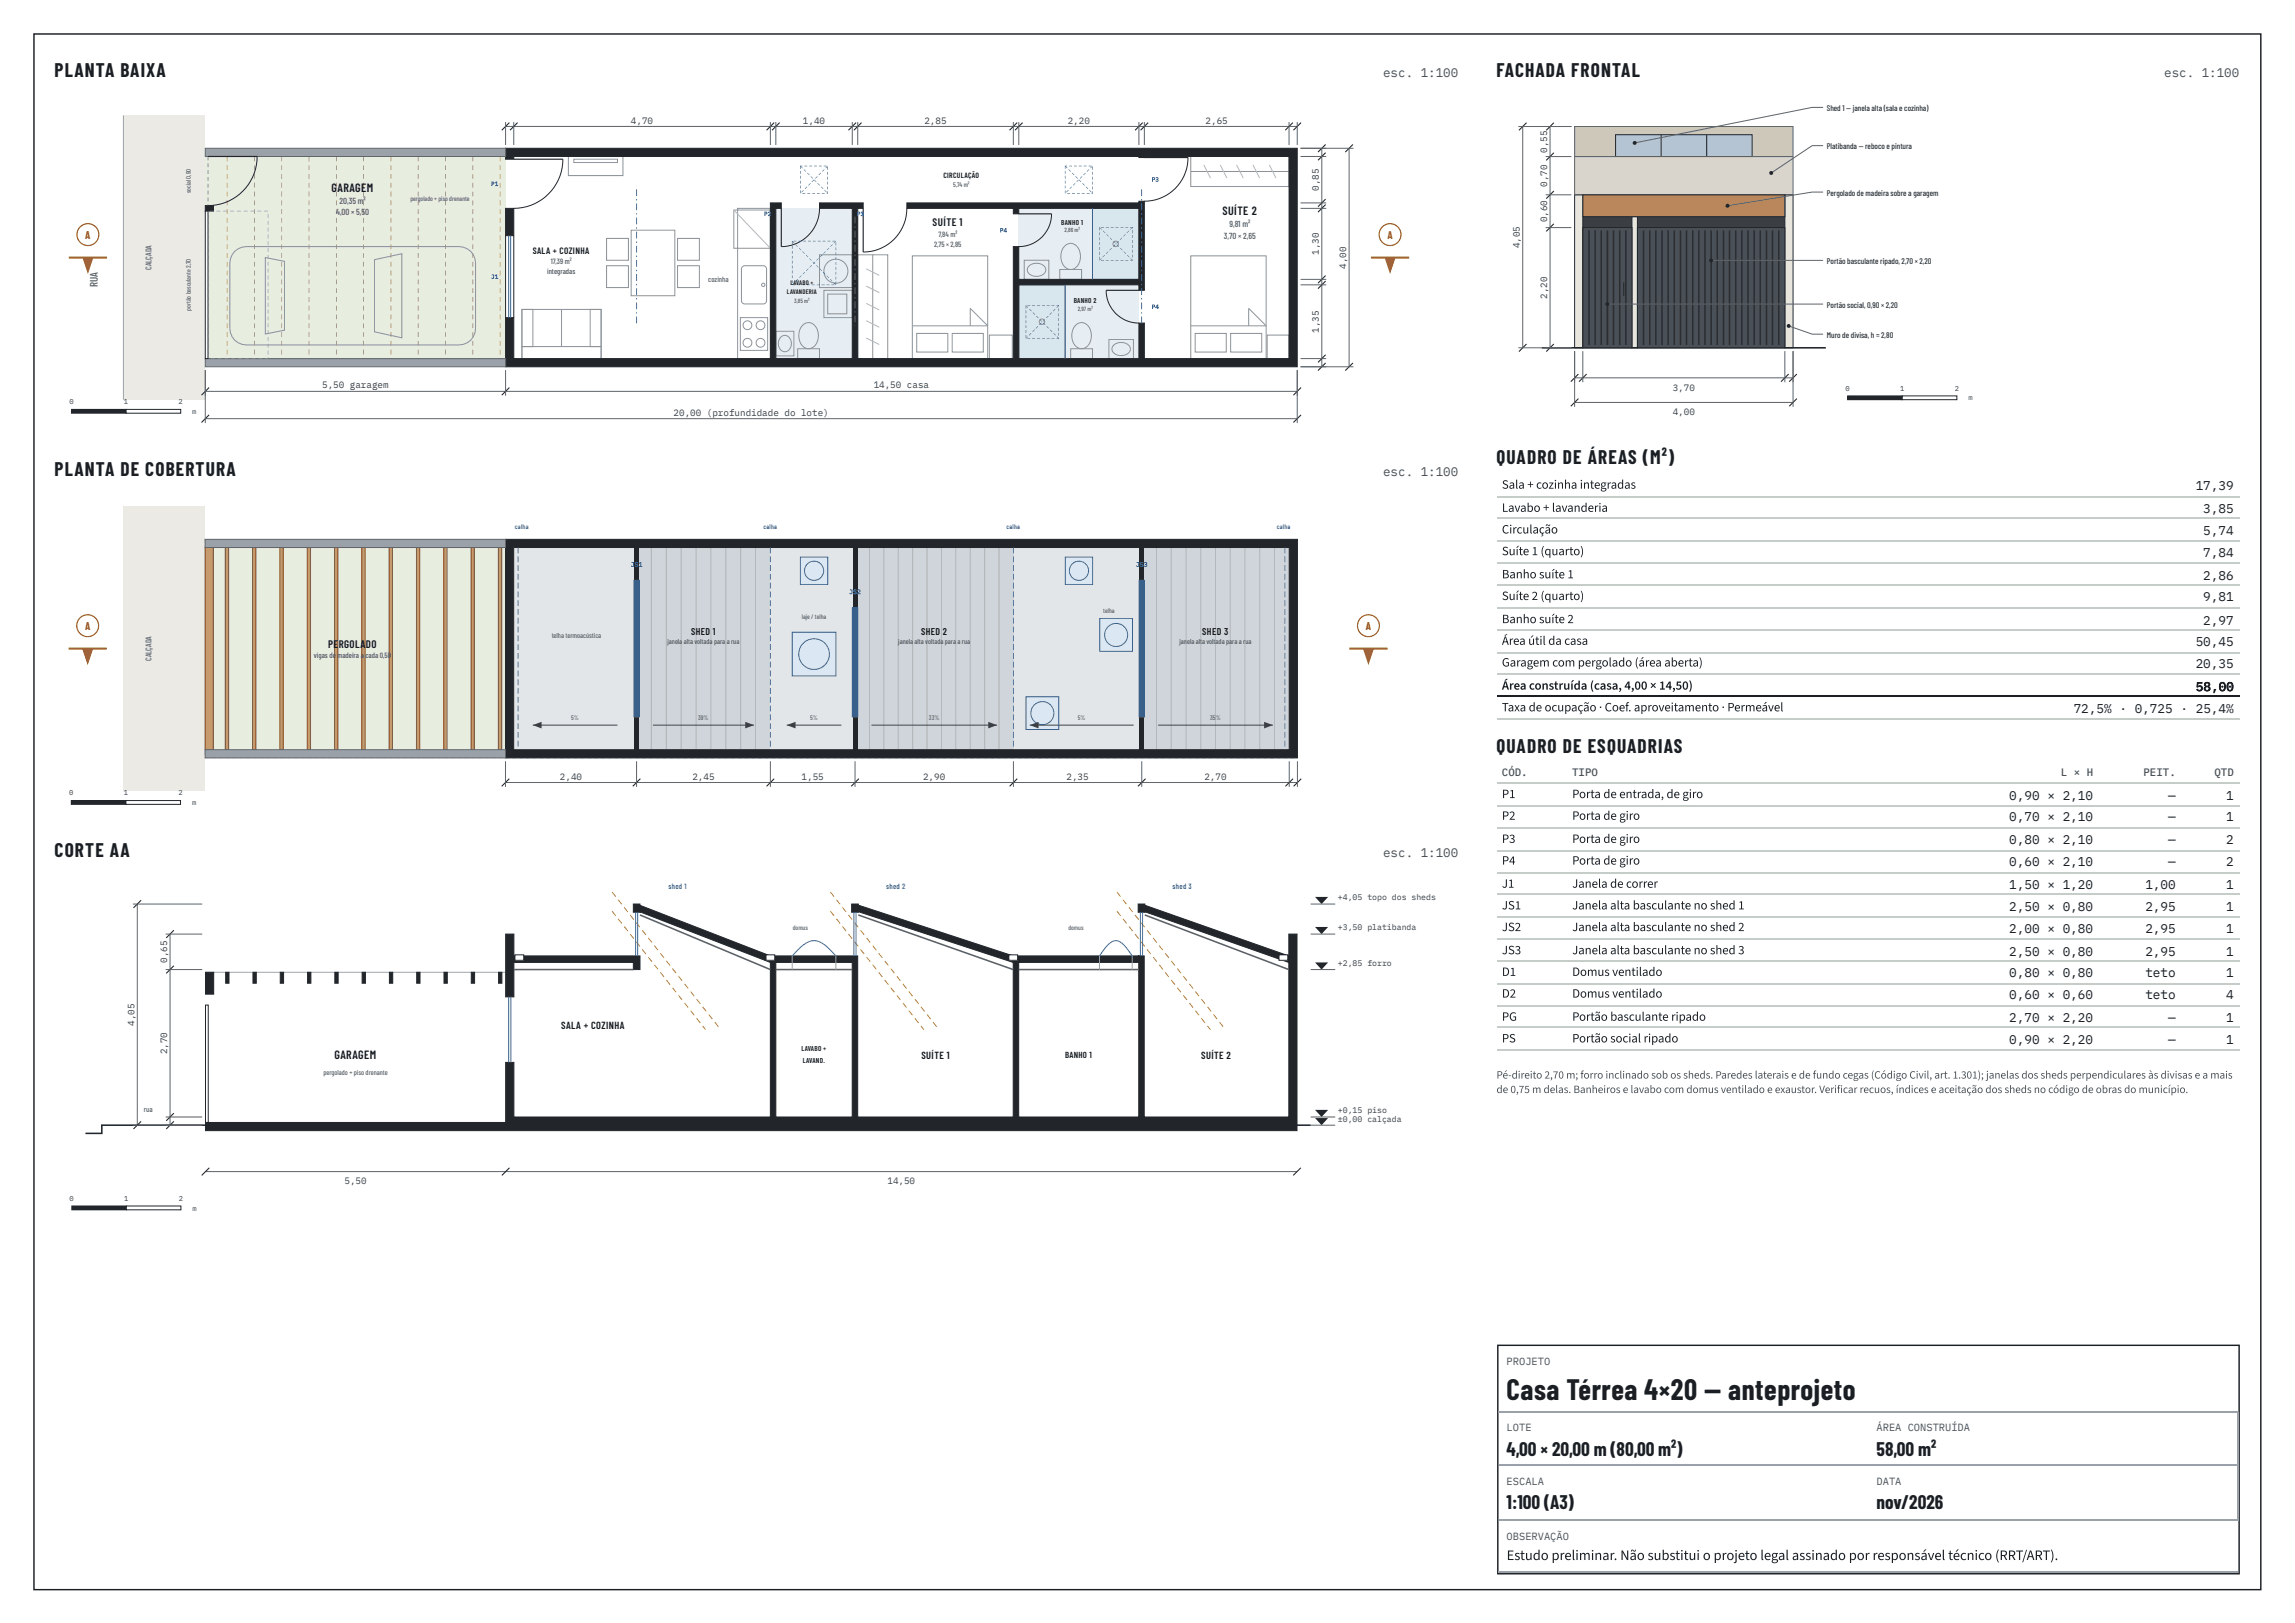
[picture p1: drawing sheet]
<svg xmlns="http://www.w3.org/2000/svg" width="420mm" height="297mm" viewBox="0 0 420 297" stroke-linecap="round" stroke-linejoin="round" font-family="sans-serif">
<defs><g id="words">
<text font-size="5.3" fill="#1b1f23" x="275.9" y="256.1">Casa Térrea 4×20 — anteprojeto</text>
<g font-size="3.5" fill="#1b1f23">
<text x="10" y="14">PLANTA BAIXA</text>
<text x="274" y="14">FACHADA FRONTAL</text>
<text x="10" y="87">PLANTA DE COBERTURA</text>
<text x="274" y="84.9">QUADRO DE ÁREAS (M²)</text>
<text x="274" y="137.8">QUADRO DE ESQUADRIAS</text>
<text x="10" y="156.9">CORTE AA</text>
<text x="275.9" y="266.4">4,00 × 20,00 m (80,00 m²)</text>
<text x="343.6" y="266.4">58,00 m²</text>
<text x="275.9" y="276.2">1:100 (A3)</text>
<text x="343.6" y="276.2">nov/2026</text>
</g>
<text font-size="2.6" fill="#1b1f23" x="275.9" y="285.5">Estudo preliminar. Não substitui o projeto legal assinado por responsável técnico (RRT/ART).</text>
<g font-size="2.3" fill="#4a535b">
<text x="253.2" y="14">esc. 1:100</text>
<text x="396.3" y="14">esc. 1:100</text>
<text x="253.2" y="87">esc. 1:100</text>
<text x="253.2" y="156.9">esc. 1:100</text>
</g>
<g font-size="2.3" fill="#1b1f23">
<text x="275" y="89.4">Sala + cozinha integradas</text>
<text x="402" y="89.7">17,39</text>
<text x="275" y="93.7">Lavabo + lavanderia</text>
<text x="403.4" y="93.9">3,85</text>
<text x="275" y="97.6">Circulação</text>
<text x="275" y="101.6">Suíte 1 (quarto)</text>
<text x="403.4" y="97.9">5,74</text>
<text x="403.4" y="101.9">7,84</text>
<text x="275" y="105.8">Banho suíte 1</text>
<text x="403.4" y="106.1">2,86</text>
<text x="275" y="109.8">Suíte 2 (quarto)</text>
<text x="403.4" y="110.1">9,81</text>
<text x="275" y="114">Banho suíte 2</text>
<text x="275" y="118">Área útil da casa</text>
<text x="402" y="118.3">50,45</text>
<text x="403.4" y="114.3">2,97</text>
<text x="275" y="122">Garagem com pergolado (área aberta)</text>
<text x="402" y="122.2">20,35</text>
<text x="275" y="126.2">Área construída (casa, 4,00 × 14,50)</text>
<text x="275" y="130.2">Taxa de ocupação · Coef. aproveitamento · Permeável</text>
<text x="379.7" y="130.4">72,5% · 0,725 · 25,4%</text>
<text x="402" y="126.5">58,00</text>
<text x="275" y="146">P1</text>
<text x="287.9" y="146">Porta de entrada, de giro</text>
<text x="367.9" y="146.3">0,90 × 2,10</text>
<text x="397" y="146.3">—</text>
<text x="407.6" y="146.3">1</text>
<text x="275" y="150">P2</text>
<text x="275" y="154.3">P3</text>
<text x="287.9" y="150">Porta de giro</text>
<text x="287.9" y="154.3">Porta de giro</text>
<text x="367.9" y="150.3">0,70 × 2,10</text>
<text x="367.9" y="154.5">0,80 × 2,10</text>
<text x="397" y="150.3">—</text>
<text x="397" y="154.5">—</text>
<text x="407.6" y="150.3">1</text>
<text x="407.6" y="154.5">2</text>
<text x="275" y="158.2">P4</text>
<text x="287.9" y="158.2">Porta de giro</text>
<text x="367.9" y="158.5">0,60 × 2,10</text>
<text x="397" y="158.5">—</text>
<text x="407.6" y="158.5">2</text>
<text x="275" y="162.5">J1</text>
<text x="275" y="166.4">JS1</text>
<text x="287.9" y="162.5">Janela de correr</text>
<text x="287.9" y="166.4">Janela alta basculante no shed 1</text>
<text x="367.9" y="162.7">1,50 × 1,20</text>
<text x="367.9" y="166.7">2,50 × 0,80</text>
<text x="392.8" y="162.7">1,00</text>
<text x="392.8" y="166.7">2,95</text>
<text x="407.6" y="162.7">1</text>
<text x="407.6" y="166.7">1</text>
<text x="275" y="170.4">JS2</text>
<text x="287.9" y="170.4">Janela alta basculante no shed 2</text>
<text x="367.9" y="170.7">2,00 × 0,80</text>
<text x="392.8" y="170.7">2,95</text>
<text x="407.6" y="170.7">1</text>
<text x="275" y="174.6">JS3</text>
<text x="275" y="178.6">D1</text>
<text x="287.9" y="174.6">Janela alta basculante no shed 3</text>
<text x="287.9" y="178.6">Domus ventilado</text>
<text x="367.9" y="174.9">2,50 × 0,80</text>
<text x="367.9" y="178.9">0,80 × 0,80</text>
<text x="392.8" y="174.9">2,95</text>
<text x="392.8" y="178.9">teto</text>
<text x="407.6" y="174.9">1</text>
<text x="407.6" y="178.9">1</text>
<text x="275" y="182.6">D2</text>
<text x="287.9" y="182.6">Domus ventilado</text>
<text x="367.9" y="182.8">0,60 × 0,60</text>
<text x="392.8" y="182.8">teto</text>
<text x="407.6" y="182.8">4</text>
<text x="275" y="186.8">PG</text>
<text x="275" y="190.8">PS</text>
<text x="287.9" y="186.8">Portão basculante ripado</text>
<text x="287.9" y="190.8">Portão social ripado</text>
<text x="367.9" y="187.1">2,70 × 2,20</text>
<text x="367.9" y="191">0,90 × 2,20</text>
<text x="397" y="187.1">—</text>
<text x="397" y="191">—</text>
<text x="407.6" y="187.1">1</text>
<text x="407.6" y="191">1</text>
</g>
<g font-size="2.2" fill="#15181b">
<text x="60.7" y="35">GARAGEM</text>
<text x="223.8" y="39.4">SUÍTE 2</text>
<text x="61.2" y="193.7">GARAGEM</text>
</g>
<g font-size="2" fill="#15181b">
<text x="170.8" y="41.4">SUÍTE 1</text>
<text x="60.1" y="118.6">PE</text>
<text x="62" y="118.6">RGOLA</text>
<text x="67" y="118.6">DO</text>
</g>
<g font-size="2" fill="#c2410c">
<text x="15.6" y="43.7">A</text>
<text x="254" y="43.7">A</text>
<text x="15.6" y="115.3">A</text>
<text x="250.1" y="115.3">A</text>
</g>
<text font-size="2" fill="#4f575f" x="17.9" y="52.5" transform="rotate(-90 17.9 52.5)">RUA</text>
<g font-size="2" fill="#4a535b">
<text x="275" y="142.1">CÓD.</text>
<text x="287.9" y="142.1">TIPO</text>
<text x="377.3" y="142.1">L × H</text>
<text x="392.5" y="142.1">PEIT.</text>
<text x="405.5" y="142.1">QTD</text>
<text x="274" y="197.4">Pé-direito 2,70 m; forro inclinado sob os sheds. Paredes laterais e de fundo cegas (Código Civil, art. 1.301); janelas dos sheds perpendiculares às divisas e a mais</text>
<text x="274" y="200">de 0,75 m delas. Banheiros e lavabo com domus ventilado e exaustor. Verificar recuos, índices e aceitação dos sheds no código de obras do município.</text>
</g>
<g font-size="1.9" fill="#15181b">
<text x="102.7" y="188.2">SALA + COZINHA</text>
<text x="168.7" y="193.7">SUÍTE 1</text>
<text x="219.9" y="193.7">SUÍTE 2</text>
</g>
<g font-size="1.9" fill="#4a535b">
<text x="275.9" y="249.8">PROJETO</text>
<text x="275.9" y="261.9">LOTE</text>
<text x="343.6" y="261.9">ÁREA CONSTRUÍDA</text>
<text x="275.9" y="271.7">ESCALA</text>
<text x="343.6" y="271.7">DATA</text>
<text x="275.9" y="281.8">OBSERVAÇÃO</text>
</g>
<g font-size="1.8" fill="#15181b">
<text x="126.5" y="116.2">SHED</text>
<text x="130.5" y="116.2">1</text>
<text x="168.6" y="116.2">SHED</text>
<text x="172.6" y="116.2">2</text>
<text x="220.1" y="116.2">SHE</text>
<text x="222.8" y="116.2">D 3</text>
</g>
<g font-size="1.7" fill="#3b4249">
<text x="115.5" y="22.6">4,70</text>
<text x="147" y="22.6">1,40</text>
<text x="169.3" y="22.6">2,85</text>
<text x="195.5" y="22.6">2,20</text>
<text x="220.7" y="22.6">2,65</text>
<text x="283.3" y="27.9" transform="rotate(-90 283.3 27.9)">0,55</text>
<text x="241.5" y="34.9" transform="rotate(-90 241.5 34.9)">0,85</text>
<text x="283.3" y="34.2" transform="rotate(-90 283.3 34.2)">0,70</text>
<text x="283.3" y="40.7" transform="rotate(-90 283.3 40.7)">0,60</text>
<text x="241.5" y="46.7" transform="rotate(-90 241.5 46.7)">1,30</text>
<text x="278.3" y="45.4" transform="rotate(-90 278.3 45.4)">4,05</text>
<text x="246.5" y="49.2" transform="rotate(-90 246.5 49.2)">4,00</text>
<text x="283.3" y="54.7" transform="rotate(-90 283.3 54.7)">2,20</text>
<text x="241.5" y="60.9" transform="rotate(-90 241.5 60.9)">1,35</text>
<text x="59" y="71.1">5,50 garagem</text>
<text x="160" y="71.1">14,50 casa</text>
<text x="306.3" y="71.5">3,70</text>
<text x="123.3" y="76.1">20,00 (profundidade do lote)</text>
<text x="306.3" y="76">4,00</text>
<text x="102.5" y="142.7">2,40</text>
<text x="126.8" y="142.7">2,45</text>
<text x="146.8" y="142.7">1,55</text>
<text x="169" y="142.7">2,90</text>
<text x="195.3" y="142.7">2,35</text>
<text x="220.5" y="142.7">2,70</text>
<text x="30.6" y="176.2" transform="rotate(-90 30.6 176.2)">0,65</text>
<text x="24.6" y="187.7" transform="rotate(-90 24.6 187.7)">4,05</text>
<text x="30.6" y="193" transform="rotate(-90 30.6 193)">2,70</text>
<text x="63.1" y="216.8">5,50</text>
<text x="162.5" y="216.8">14,50</text>
</g>
<text font-size="1.7" fill="#15181b" x="97.5" y="46.5">SALA + COZINHA</text>
<g font-size="1.6" fill="#4f575f">
<text x="61.6" y="39.4">4,00 × 5,50</text>
<text x="62.2" y="37.3">20,35 m²</text>
<text x="225.1" y="41.6">9,81 m²</text>
<text x="224.1" y="43.7">3,70 × 2,65</text>
</g>
<text font-size="1.6" fill="#15181b" x="195" y="193.6">BANHO 1</text>
<g font-size="1.5" fill="#2b3137">
<text x="334.5" y="20.3">Shed 1 — janela alta (sala e cozinha)</text>
<text x="334.5" y="27.3">Platibanda — reboco e pintura</text>
<text x="334.5" y="35.8">Pergolado de madeira sobre a garagem</text>
<text x="334.5" y="48.3">Portão basculante ripado, 2,70 × 2,20</text>
<text x="334.5" y="56.3">Portão social, 0,90 × 2,20</text>
<text x="334.5" y="61.8">Muro de divisa, h = 2,80</text>
</g>
<g font-size="1.5" fill="#59616a">
<text x="27.7" y="49.4" transform="rotate(-90 27.7 49.4)">CALÇADA</text>
<text x="27.7" y="121" transform="rotate(-90 27.7 121)">CALÇADA</text>
</g>
<g font-size="1.5" fill="#3b4249">
<text x="245" y="164.8">+4,05 topo dos sheds</text>
<text x="245" y="170.3">+3,50 platibanda</text>
<text x="245" y="176.8">+2,85 forro</text>
<text x="245" y="203.7">+0,15 piso</text>
<text x="245" y="205.2">±0,00 calçada</text>
</g>
<text font-size="1.4" fill="#15181b" x="172.8" y="32.6">CIRCULAÇÃO</text>
<g font-size="1.4" fill="#4f575f">
<text x="171" y="45.1">2,75 × 2,85</text>
<text x="171.8" y="43.3">7,84 m²</text>
<text x="100.2" y="50.1">integradas</text>
<text x="100.9" y="48.3">17,39 m²</text>
<text x="57.5" y="120.5">vigas de</text>
<text x="61.8" y="120.5">madeira a</text>
<text x="66.9" y="120.5">cada 0,50</text>
</g>
<g font-size="1.4" fill="#59616a">
<text x="129.7" y="51.7">cozinha</text>
<text x="26.3" y="203.4">rua</text>
</g>
<g font-size="1.4" fill="#2f6db3">
<text x="122.4" y="162.8">shed 1</text>
<text x="162.2" y="162.8">shed 2</text>
<text x="214.7" y="162.8">shed 3</text>
</g>
<g font-size="1.3" fill="#15181b">
<text x="194.3" y="41.1">BANHO 1</text>
<text x="196.6" y="55.4">BANHO 2</text>
<text x="146.7" y="192.3">LAVABO +</text>
<text x="147" y="194.4">LAVAND.</text>
</g>
<g font-size="1.3" fill="#3b4249">
<text x="337.9" y="71.5">0</text>
<text x="347.9" y="71.5">1</text>
<text x="357.9" y="71.5">2</text>
<text x="12.7" y="74">0</text>
<text x="22.7" y="74">1</text>
<text x="32.7" y="74">2</text>
<text x="35.2" y="75.8">m</text>
<text x="360.4" y="73.3">m</text>
<text x="12.7" y="145.5">0</text>
<text x="22.7" y="145.5">1</text>
<text x="32.7" y="145.5">2</text>
<text x="35.2" y="147.3">m</text>
<text x="12.8" y="219.7">0</text>
<text x="22.7" y="219.7">1</text>
<text x="32.7" y="219.7">2</text>
<text x="35.2" y="221.5">m</text>
</g>
<g font-size="1.3" fill="#59616a">
<text x="101" y="116.7">telha termoacústica</text>
<text x="59.2" y="196.6">pergolado + piso drenante</text>
</g>
<g font-size="1.3" fill="#4f575f">
<text x="122.2" y="117.9">janela</text>
<text x="125.2" y="117.9">alta v</text>
<text x="127.7" y="117.9">oltada</text>
<text x="130.7" y="117.9">para</text>
<text x="133.1" y="117.9">a rua</text>
<text x="164.5" y="117.9">j</text>
<text x="164.7" y="117.9">anela</text>
<text x="167.4" y="117.9">alta v</text>
<text x="169.9" y="117.9">oltada</text>
<text x="173" y="117.9">para</text>
<text x="175.3" y="117.9">a rua</text>
<text x="216" y="117.9">jan</text>
<text x="217.3" y="117.9">ela alt</text>
<text x="220.1" y="117.9">a volt</text>
<text x="222.6" y="117.9">ada pa</text>
<text x="225.6" y="117.9">ra a r</text>
<text x="228" y="117.9">ua</text>
</g>
<g font-size="1.2" fill="#59616a">
<text x="34.9" y="35.4" transform="rotate(-90 34.9 35.4)">social 0,90</text>
<text x="75.1" y="36.9">pergolado + piso drenante</text>
<text x="34.9" y="56.9" transform="rotate(-90 34.9 56.9)">portão basculante 2,70</text>
<text x="146.8" y="113.2">laje / telha</text>
<text x="202" y="112.2">telha</text>
<text x="104.6" y="131.8">5%</text>
<text x="127.8" y="131.8">39%</text>
<text x="148.3" y="131.8">5%</text>
<text x="170.1" y="131.8">33%</text>
<text x="197.3" y="131.8">5%</text>
<text x="221.6" y="131.8">35</text>
<text x="222.6" y="131.8">%</text>
<text x="145.2" y="170.3">domus</text>
<text x="195.6" y="170.3">domus</text>
</g>
<text font-size="1.2" fill="#4f575f" x="174.5" y="34.3">5,74 m²</text>
<g font-size="1.2" fill="#15181b">
<text x="144.1" y="53.9">LAVANDERIA</text>
<text x="144.7" y="52.2">LAVABO +</text>
</g>
<g font-size="1.2" fill="#2f6db3">
<text x="94.3" y="96.7">calha</text>
<text x="139.8" y="96.7">calha</text>
<text x="184.3" y="96.7">calha</text>
<text x="233.8" y="96.7">calha</text>
<text x="115.5" y="103.7">J</text>
<text x="116.2" y="103.7">S</text>
<text x="116.9" y="103.7">1</text>
<text x="208" y="103.7">J</text>
<text x="208.7" y="103.7">S</text>
<text x="209.4" y="103.7">3</text>
<text x="155.5" y="108.7">J</text>
<text x="156.2" y="108.7">S</text>
<text x="156.9" y="108.7">2</text>
</g>
<g font-size="1.1" fill="#2f6db3">
<text x="89.9" y="34">P1</text>
<text x="210.9" y="33.2">P3</text>
<text x="139.9" y="39.5">P2</text>
<text x="156.9" y="39.5">P3</text>
<text x="183.1" y="42.5">P4</text>
<text x="89.9" y="51">J1</text>
<text x="210.9" y="56.5">P4</text>
</g>
<g font-size="1.1" fill="#4f575f">
<text x="194.9" y="42.5">2,86 m²</text>
<text x="145.4" y="55.4">3,85 m²</text>
<text x="197.3" y="56.8">2,97 m²</text>
</g>
</g></defs>
<path d="M22.6 21.1h15v52h-15z" fill-rule="evenodd" fill="#eceae5"/>
<path d="M37.6 28.6h55v37h-55z" fill-rule="evenodd" fill="#e7eedf"/>
<g fill="#e6eef3">
<path d="M142.1 38.1h13.9v27.5h-13.9z" fill-rule="evenodd"/>
<path d="M186.5 38.1h22v27.5h-22z" fill-rule="evenodd"/>
</g>
<path d="M200 38.1h8.5v13h-8.5z" fill="#d8e6ee"/>
<path d="M200 38.1h8.5v13h-8.5z" fill="none" stroke="#7d8a94" stroke-width=".18"/>
<path d="M186.5 52.1h8.5v13.5h-8.5z" fill="#d8e6ee"/>
<path d="M186.5 52.1h8.5v13.5h-8.5z" fill="none" stroke="#7d8a94" stroke-width=".18"/>
<g fill="#a4835f">
<path d="M41.5 28.6h.1v.9h-.1zM41.5 30.2h.1v.9h-.1zM41.5 31.8h.1v.9h-.1zM41.5 33.5h.1v.8h-.1zM41.5 35.1h.1v.9h-.1zM41.5 36.7h.1v.9h-.1zM41.5 38.3h.1v.9h-.1zM41.5 39.9h.1v.9h-.1zM41.5 41.5h.1v.9h-.1zM41.5 43.1h.1v.9h-.1zM41.5 44.7h.1v.9h-.1zM41.5 46.3h.1v.9h-.1zM41.5 47.9h.1v.9h-.1zM41.5 49.5h.1v.9h-.1zM41.5 51.1h.1v.9h-.1zM41.5 52.7h.1v.9h-.1zM41.5 54.3h.1v.9h-.1zM41.5 55.9h.1v.9h-.1zM41.5 57.6h.1v.8h-.1zM41.5 59.2h.1v.9h-.1zM41.5 60.8h.1v.9h-.1zM41.5 62.4h.1v.9h-.1zM41.5 64h.1v.9h-.1zM41.5 65.6h.1z"/>
<path d="M46.5 28.6h.1v.9h-.1zM46.5 30.2h.1v.9h-.1zM46.5 31.8h.1v.9h-.1zM46.5 33.5h.1v.8h-.1zM46.5 35.1h.1v.9h-.1zM46.5 36.7h.1v.9h-.1zM46.5 38.3h.1v.9h-.1zM46.5 39.9h.1v.9h-.1zM46.5 41.5h.1v.9h-.1zM46.5 43.1h.1v.9h-.1zM46.5 44.7h.1v.9h-.1zM46.5 46.3h.1v.9h-.1zM46.5 47.9h.1v.9h-.1zM46.5 49.5h.1v.9h-.1zM46.5 51.1h.1v.9h-.1zM46.5 52.7h.1v.9h-.1zM46.5 54.3h.1v.9h-.1zM46.5 55.9h.1v.9h-.1zM46.5 57.6h.1v.8h-.1zM46.5 59.2h.1v.9h-.1zM46.5 60.8h.1v.9h-.1zM46.5 62.4h.1v.9h-.1zM46.5 64h.1v.9h-.1zM46.5 65.6h.1z"/>
<path d="M51.5 28.6h.1v.9h-.1zM51.5 30.2h.1v.9h-.1zM51.5 31.8h.1v.9h-.1zM51.5 33.5h.1v.8h-.1zM51.5 35.1h.1v.9h-.1zM51.5 36.7h.1v.9h-.1zM51.5 38.3h.1v.9h-.1zM51.5 39.9h.1v.9h-.1zM51.5 41.5h.1v.9h-.1zM51.5 43.1h.1v.9h-.1zM51.5 44.7h.1v.9h-.1zM51.5 46.3h.1v.9h-.1zM51.5 47.9h.1v.9h-.1zM51.5 49.5h.1v.9h-.1zM51.5 51.1h.1v.9h-.1zM51.5 52.7h.1v.9h-.1zM51.5 54.3h.1v.9h-.1zM51.5 55.9h.1v.9h-.1zM51.5 57.6h.1v.8h-.1zM51.5 59.2h.1v.9h-.1zM51.5 60.8h.1v.9h-.1zM51.5 62.4h.1v.9h-.1zM51.5 64h.1v.9h-.1zM51.5 65.6h.1z"/>
<path d="M56.5 28.6h.1v.9h-.1zM56.5 30.2h.1v.9h-.1zM56.5 31.8h.1v.9h-.1zM56.5 33.5h.1v.8h-.1zM56.5 35.1h.1v.9h-.1zM56.5 36.7h.1v.9h-.1zM56.5 38.3h.1v.9h-.1zM56.5 39.9h.1v.9h-.1zM56.5 41.5h.1v.9h-.1zM56.5 43.1h.1v.9h-.1zM56.5 44.7h.1v.9h-.1zM56.5 46.3h.1v.9h-.1zM56.5 47.9h.1v.9h-.1zM56.5 49.5h.1v.9h-.1zM56.5 51.1h.1v.9h-.1zM56.5 52.7h.1v.9h-.1zM56.5 54.3h.1v.9h-.1zM56.5 55.9h.1v.9h-.1zM56.5 57.6h.1v.8h-.1zM56.5 59.2h.1v.9h-.1zM56.5 60.8h.1v.9h-.1zM56.5 62.4h.1v.9h-.1zM56.5 64h.1v.9h-.1zM56.5 65.6h.1z"/>
<path d="M61.5 28.6h.1v.9h-.1zM61.5 30.2h.1v.9h-.1zM61.5 31.8h.1v.9h-.1zM61.5 33.5h.1v.8h-.1zM61.5 35.1h.1v.9h-.1zM61.5 36.7h.1v.9h-.1zM61.5 38.3h.1v.9h-.1zM61.5 39.9h.1v.9h-.1zM61.5 41.5h.1v.9h-.1zM61.5 43.1h.1v.9h-.1zM61.5 44.7h.1v.9h-.1zM61.5 46.3h.1v.9h-.1zM61.5 47.9h.1v.9h-.1zM61.5 49.5h.1v.9h-.1zM61.5 51.1h.1v.9h-.1zM61.5 52.7h.1v.9h-.1zM61.5 54.3h.1v.9h-.1zM61.5 55.9h.1v.9h-.1zM61.5 57.6h.1v.8h-.1zM61.5 59.2h.1v.9h-.1zM61.5 60.8h.1v.9h-.1zM61.5 62.4h.1v.9h-.1zM61.5 64h.1v.9h-.1zM61.5 65.6h.1z"/>
<path d="M66.5 28.6h.1v.9h-.1zM66.5 30.2h.1v.9h-.1zM66.5 31.8h.1v.9h-.1zM66.5 33.5h.1v.8h-.1zM66.5 35.1h.1v.9h-.1zM66.5 36.7h.1v.9h-.1zM66.5 38.3h.1v.9h-.1zM66.5 39.9h.1v.9h-.1zM66.5 41.5h.1v.9h-.1zM66.5 43.1h.1v.9h-.1zM66.5 44.7h.1v.9h-.1zM66.5 46.3h.1v.9h-.1zM66.5 47.9h.1v.9h-.1zM66.5 49.5h.1v.9h-.1zM66.5 51.1h.1v.9h-.1zM66.5 52.7h.1v.9h-.1zM66.5 54.3h.1v.9h-.1zM66.5 55.9h.1v.9h-.1zM66.5 57.6h.1v.8h-.1zM66.5 59.2h.1v.9h-.1zM66.5 60.8h.1v.9h-.1zM66.5 62.4h.1v.9h-.1zM66.5 64h.1v.9h-.1zM66.5 65.6h.1z"/>
<path d="M71.5 28.6h.1v.9h-.1zM71.5 30.2h.1v.9h-.1zM71.5 31.8h.1v.9h-.1zM71.5 33.5h.1v.8h-.1zM71.5 35.1h.1v.9h-.1zM71.5 36.7h.1v.9h-.1zM71.5 38.3h.1v.9h-.1zM71.5 39.9h.1v.9h-.1zM71.5 41.5h.1v.9h-.1zM71.5 43.1h.1v.9h-.1zM71.5 44.7h.1v.9h-.1zM71.5 46.3h.1v.9h-.1zM71.5 47.9h.1v.9h-.1zM71.5 49.5h.1v.9h-.1zM71.5 51.1h.1v.9h-.1zM71.5 52.7h.1v.9h-.1zM71.5 54.3h.1v.9h-.1zM71.5 55.9h.1v.9h-.1zM71.5 57.6h.1v.8h-.1zM71.5 59.2h.1v.9h-.1zM71.5 60.8h.1v.9h-.1zM71.5 62.4h.1v.9h-.1zM71.5 64h.1v.9h-.1zM71.5 65.6h.1z"/>
<path d="M76.5 28.6h.1v.9h-.1zM76.5 30.2h.1v.9h-.1zM76.5 31.8h.1v.9h-.1zM76.5 33.5h.1v.8h-.1zM76.5 35.1h.1v.9h-.1zM76.5 36.7h.1v.9h-.1zM76.5 38.3h.1v.9h-.1zM76.5 39.9h.1v.9h-.1zM76.5 41.5h.1v.9h-.1zM76.5 43.1h.1v.9h-.1zM76.5 44.7h.1v.9h-.1zM76.5 46.3h.1v.9h-.1zM76.5 47.9h.1v.9h-.1zM76.5 49.5h.1v.9h-.1zM76.5 51.1h.1v.9h-.1zM76.5 52.7h.1v.9h-.1zM76.5 54.3h.1v.9h-.1zM76.5 55.9h.1v.9h-.1zM76.5 57.6h.1v.8h-.1zM76.5 59.2h.1v.9h-.1zM76.5 60.8h.1v.9h-.1zM76.5 62.4h.1v.9h-.1zM76.5 64h.1v.9h-.1zM76.5 65.6h.1z"/>
<path d="M81.5 28.6h.1v.9h-.1zM81.5 30.2h.1v.9h-.1zM81.5 31.8h.1v.9h-.1zM81.5 33.5h.1v.8h-.1zM81.5 35.1h.1v.9h-.1zM81.5 36.7h.1v.9h-.1zM81.5 38.3h.1v.9h-.1zM81.5 39.9h.1v.9h-.1zM81.5 41.5h.1v.9h-.1zM81.5 43.1h.1v.9h-.1zM81.5 44.7h.1v.9h-.1zM81.5 46.3h.1v.9h-.1zM81.5 47.9h.1v.9h-.1zM81.5 49.5h.1v.9h-.1zM81.5 51.1h.1v.9h-.1zM81.5 52.7h.1v.9h-.1zM81.5 54.3h.1v.9h-.1zM81.5 55.9h.1v.9h-.1zM81.5 57.6h.1v.8h-.1zM81.5 59.2h.1v.9h-.1zM81.5 60.8h.1v.9h-.1zM81.5 62.4h.1v.9h-.1zM81.5 64h.1v.9h-.1zM81.5 65.6h.1z"/>
<path d="M86.5 28.6h.1v.9h-.1zM86.5 30.2h.1v.9h-.1zM86.5 31.8h.1v.9h-.1zM86.5 33.5h.1v.8h-.1zM86.5 35.1h.1v.9h-.1zM86.5 36.7h.1v.9h-.1zM86.5 38.3h.1v.9h-.1zM86.5 39.9h.1v.9h-.1zM86.5 41.5h.1v.9h-.1zM86.5 43.1h.1v.9h-.1zM86.5 44.7h.1v.9h-.1zM86.5 46.3h.1v.9h-.1zM86.5 47.9h.1v.9h-.1zM86.5 49.5h.1v.9h-.1zM86.5 51.1h.1v.9h-.1zM86.5 52.7h.1v.9h-.1zM86.5 54.3h.1v.9h-.1zM86.5 55.9h.1v.9h-.1zM86.5 57.6h.1v.8h-.1zM86.5 59.2h.1v.9h-.1zM86.5 60.8h.1v.9h-.1zM86.5 62.4h.1v.9h-.1zM86.5 64h.1v.9h-.1zM86.5 65.6h.1z"/>
<path d="M91.5 28.6h.1v.9h-.1zM91.5 30.2h.1v.9h-.1zM91.5 31.8h.1v.9h-.1zM91.5 33.5h.1v.8h-.1zM91.5 35.1h.1v.9h-.1zM91.5 36.7h.1v.9h-.1zM91.5 38.3h.1v.9h-.1zM91.5 39.9h.1v.9h-.1zM91.5 41.5h.1v.9h-.1zM91.5 43.1h.1v.9h-.1zM91.5 44.7h.1v.9h-.1zM91.5 46.3h.1v.9h-.1zM91.5 47.9h.1v.9h-.1zM91.5 49.5h.1v.9h-.1zM91.5 51.1h.1v.9h-.1zM91.5 52.7h.1v.9h-.1zM91.5 54.3h.1v.9h-.1zM91.5 55.9h.1v.9h-.1zM91.5 57.6h.1v.8h-.1zM91.5 59.2h.1v.9h-.1zM91.5 60.8h.1v.9h-.1zM91.5 62.4h.1v.9h-.1zM91.5 64h.1v.9h-.1zM91.5 65.6h.1z"/>
</g>
<g fill="none" stroke="#8b939b" stroke-width=".18">
<path d="M104.1 28.6h10v3.5h-10zM105.1 29.1h8v.6h-8zM134.4 38.4h6.7v7h-6.7zM135.1 38.1h6v27.5h-6zM218 28.6h18v5.5h-18zM218 31.4h18M43 46l.6-.5 .7-.3 .8-.1h39a2.99 2.99 0 0 1 3 3v12a2.99 2.99 0 0 1-3 3h-39a2.99 2.99 0 0 1-3-3v-12l.1-.7 .3-.8zM48.6 47.1l3.5 .7v12.6l-3.5 .7zM68.6 47.5l5-1.1v15.4l-5-1.1zM95.6 56.6h14.5v9h-14.5zM95.6 56.6h2v6.8h-2zM102.8 56.6v6.8"/>
<path d="M108.1 56.6h2v6.8h-2zM111.1 43.6h4v4h-4zM111.1 48.6h4v4h-4zM115.6 42.1h8v12h-8zM124.1 43.6h4v4h-4zM124.1 48.6h4v4h-4zM135.6 58.1h5v6h-5zM135.9 48.8l.5-.2h3.3l.6 .3 .1 6.1-.3 .5-3.7 .1-.6-.3-.1-6.1zM146.9 59.6a1.61 1.61 0 0 1 1.7-.5 1.61 1.61 0 0 1 1.1 1.3 2.63 2.63 0 0 1-1.3 3.4 2.01 2.01 0 0 1-2.2-2.4 2.69 2.69 0 0 1 .7-1.8zM150 46.6h6v6h-6zM150.9 53.1h5.1v5h-5.1zM151.5 53.8h3.5v3.6h-3.5z"/>
<path d="M157 46.6h5.5v19h-5.5zM159.8 46.6v19M167 46.8h13.8v18.8h-13.8zM167 59.6h13.8l-3.2-3.2v3.2M187.5 47.6h4.5v3.5h-4.5zM188.5 48.6a1.99 1.99 0 0 1 2.9 .5 1.39 1.39 0 0 1-1.6 1.5 1.31 1.31 0 0 1-1.6-1.7zM194 49.3h4v1.8h-4zM194.9 45.1a1.61 1.61 0 0 1 1.6-.5 1.61 1.61 0 0 1 1.2 1.3 2.63 2.63 0 0 1-1.3 3.4 2.01 2.01 0 0 1-2.2-2.4 2.69 2.69 0 0 1 .7-1.8zM196.9 59.6a1.61 1.61 0 0 1 1.6-.5 1.61 1.61 0 0 1 1.2 1.3 2.63 2.63 0 0 1-1.3 3.4 2.01 2.01 0 0 1-2.2-2.4 2.69 2.69 0 0 1 .7-1.8zM218 46.8h13.8v18.8h-13.8zM218 59.6h13.8l-3.2-3.2v3.2M95.6 63.4h14.5v2.2h-14.5z"/>
<path d="M142.1 60.6h3.3v4.5h-3.3zM143 61.7a1.2 1.2 0 0 1 1.4-.1 1.2 1.2 0 0 1 .5 1.3 1.23 1.23 0 0 1-1.2 1.5 1.23 1.23 0 0 1-1.2-1.5l.1-.7zM146 63.8h4v1.8h-4zM167.8 61h5.7v3.4h-5.7zM174.3 61h5.7v3.4h-5.7zM181.1 61.3h4.2v4.3h-4.2zM196 63.8h4v1.8h-4zM203 62.1h4.5v3.5h-4.5zM204 63.1a1.99 1.99 0 0 1 2.9 .5 1.39 1.39 0 0 1-1.6 1.5 1.31 1.31 0 0 1-1.6-1.7zM218.8 61h5.7v3.4h-5.7zM225.3 61h5.7v3.4h-5.7zM232 61.3h4v4.3h-4z"/>
<circle cx="136.9" cy="59.5" r=".8"/>
<circle cx="139.2" cy="59.5" r=".8"/>
<circle cx="139.7" cy="52.1" r=".3"/>
<circle cx="153" cy="49.6" r="2.2"/>
<circle cx="190.8" cy="58.9" r=".5"/>
<circle cx="204.3" cy="44.6" r=".5"/>
<circle cx="136.9" cy="62.7" r=".8"/>
<circle cx="139.2" cy="62.7" r=".8"/>
</g>
<path d="M134.4 38.4l6.7 7M220.4 30.2l1.2 2.4M223.4 30.2l1.2 2.4M226.4 30.2l1.2 2.4M229.4 30.2l1.2 2.4M232.4 30.2l1.2 2.4M158.6 49.2l2.4 1.2M158.6 52.4l2.4 1.2M158.6 55.5l2.4 1.2M158.6 58.7l2.4 1.2M158.6 61.9l2.4 1.2" fill="none" stroke="#b2b8be" stroke-width=".18"/>
<path d="M37.6 37.6h1.5v1h-1.5zM92.6 27.1h144.9v40h-144.9v-9h1.5v7.5h47v-28.5h2v1h-1v27.5h13.9v-27.5h-6v-1h8v1h-1v27.5h28.5v-20.5h1v6h22v-13h-22v1h-1v-1h-19.5v-1h42.5v-.3h1v16.3h-1v-1h-22v13.5h22v-6.5h1v6.5h26.5v-37h-26.5v.2h-1v-.2h-114.4v.5h-1.5zM92.6 38.1h1.5v5h-1.5z" fill-rule="evenodd" fill="#22262b"/>
<path d="M37.6 37.6h1.5v1h-1.5zM92.6 27.1h144.9v40h-144.9v-9h1.5v7.5h47v-28.5h2v1h-1v27.5h13.9v-27.5h-6v-1h8v1h-1v27.5h28.5v-20.5h1v6h22v-13h-22v1h-1v-1h-19.5v-1h42.5v-.3h1v16.3h-1v-1h-22v13.5h22v-6.5h1v6.5h26.5v-37h-26.5v.2h-1v-.2h-114.4v.5h-1.5zM92.6 38.1h1.5v5h-1.5z" fill="none" stroke="#22262b" stroke-width=".18"/>
<path d="M37.6 27.1h55v1.5h-55zM37.6 65.6h55v1.5h-55z" fill-rule="evenodd" fill="#9aa1a8"/>
<path d="M37.6 27.1h55v1.5h-55zM37.6 65.6h55v1.5h-55z" fill="none" stroke="#5f666d" stroke-width=".18"/>
<path d="M22.6 21.1v52" fill="none" stroke="#9aa1a8" stroke-width=".18"/>
<path d="M38.1 28.6h9M94.1 29.1h9M143.1 38.1v7M158 38.1v8M186.5 39.1h6M209.5 28.8h8M202.5 53.1h6" fill="none" stroke="#22262b" stroke-width=".21"/>
<path d="M47.1 28.6a9 9 0 0 1-9 9M103.1 29.1a9 9 0 0 1-9 9M150 38.1a7 7 0 0 1-6.9 7M166 38.1a8 8 0 0 1-8 8M192.5 39.1a6 6 0 0 1-6 6M217.5 28.8a8 8 0 0 1-8 8M92.6 43.1v15M94.1 43.1v15M202.5 53.1a6 6 0 0 0 6 6" fill="none" stroke="#22262b" stroke-width=".18"/>
<path d="M93.1 43.1v15M93.5 43.1v15" fill="none" stroke="#2f6db3" stroke-width=".18"/>
<path d="M38 28.6h.1v.7h-.1zM38 29.9h.1v.7h-.1zM38 31.1h.1v.7h-.1zM38 32.4h.1v.7h-.1zM38 33.6h.1v.7h-.1zM38 34.9h.1v.7h-.1zM38 36.1h.1v.7h-.1zM38 37.4h.1v.2h-.1z" fill="#59616a"/>
<path d="M37.6 38.6h.5v27h-.5z" fill="#fff"/>
<path d="M37.6 38.6h.5v27h-.5z" fill="none" stroke="#22262b" stroke-width=".18"/>
<path d="M38 39.9h.1v.7h-.1zM38 41.1h.1v.7h-.1zM38 42.4h.1v.7h-.1zM38 43.6h.1v.7h-.1zM38 44.9h.1v.7h-.1zM38 46.1h.1v.7h-.1zM38 47.4h.1v.7h-.1zM38 48.6h.1v.7h-.1zM38 49.9h.1v.7h-.1zM38 51.1h.1v.7h-.1zM38 52.4h.1v.7h-.1zM38 53.6h.1v.7h-.1zM38 54.9h.1v.7h-.1zM38 56.1h.1v.7h-.1zM38 57.4h.1v.7h-.1zM38 58.6h.1v.7h-.1zM38 59.9h.1v.7h-.1zM38 61.1h.1v.7h-.1zM38 62.4h.1v.7h-.1zM38 63.6h.1v.7h-.1zM38 64.9h.1v.7h-.1zM38.6 65.6h.7v.1h-.7zM39.8 65.6h.8v.1h-.8zM41.1 65.6h.7v.1h-.7zM42.3 65.6h.8v.1h-.8zM43.6 65.6h.7v.1h-.7zM44.8 65.6h.7v.1h-.7zM46.1 65.6h.7v.1h-.7zM47.3 65.6h.7v.1h-.7zM48.6 65.6h.5l-.1-.2h.1v.3h-.5zM49 64.2h.1v.7h-.1zM49 62.9h.1v.7h-.1zM49 61.7h.1v.7h-.1zM49 60.4h.1v.7h-.1zM49 59.2h.1v.7h-.1zM49 57.9h.1v.7h-.1zM49 56.7h.1v.7h-.1zM49 55.4h.1v.7h-.1zM49 54.2h.1v.7h-.1zM49 52.9h.1v.7h-.1zM49 51.7h.1v.7h-.1zM49 50.4h.1v.7h-.1zM49 49.2h.1v.7h-.1zM49 47.9h.1v.7h-.1zM49 46.7h.1v.7h-.1zM49 45.4h.1v.7h-.1zM49 44.2h.1v.7h-.1zM49 42.9h.1v.7h-.1zM49 41.7h.1v.7h-.1zM49 40.4h.1v.7h-.1zM49 39.2h.1v.7h-.1zM48.4 38.6h.7v.1h-.7zM47.1 38.6h.7v.1h-.7zM45.9 38.6h.7v.1h-.7zM44.6 38.6h.7v.1h-.7zM43.4 38.6h.7v.1h-.7zM42.1 38.6h.7v.1h-.7zM40.9 38.6h.7v.1h-.7zM39.6 38.6h.7v.1h-.7zM38.4 38.6h.7v.1h-.7zM38 38.6h.1v.7h-.1z" fill="#8b939b"/>
<g fill="#2f6db3">
<path d="M116.5 34.6h.1v1.3h-.1zM116.5 36.4h.1v.3h-.1zM116.5 37.2h.1v1.3h-.1zM116.5 39h.1v.3h-.1zM116.5 39.8h.1v1.3h-.1zM116.5 41.6h.1v.3h-.1zM116.5 42.4h.1v1.2h-.1zM116.5 44.2h.1v.3h-.1zM116.5 45h.1v1.2h-.1zM116.5 46.8h.1v.2h-.1zM116.5 47.6h.1v1.2h-.1zM116.5 49.4h.1v.2h-.1zM116.5 50.2h.1v1.2h-.1zM116.5 51.9h.1v.3h-.1zM116.5 52.8h.1v1.2h-.1zM116.5 54.5h.1v.3h-.1zM116.5 55.3h.1v1.3h-.1zM116.5 57.1h.1v.3h-.1zM116.5 57.9h.1v1.3h-.1z"/>
<path d="M156.5 39.6h.1v1.3h-.1zM156.5 41.4h.1v.3h-.1zM156.5 42.2h.1v1.3h-.1zM156.5 44h.1v.3h-.1zM156.5 44.8h.1v1.3h-.1zM156.5 46.6h.1v.3h-.1zM156.5 47.4h.1v1.2h-.1zM156.5 49.2h.1v.2h-.1zM156.5 50h.1v1.2h-.1zM156.5 51.8h.1v.2h-.1zM156.5 52.6h.1v1.2h-.1zM156.5 54.4h.1v.2h-.1zM156.5 55.2h.1v1.2h-.1zM156.5 56.9h.1v.3h-.1zM156.5 57.7h.1v1.3h-.1zM156.5 59.5l.1 .1z"/>
<path d="M208.9 34.6h.2v1.3h-.2zM208.9 36.4h.2v.3h-.2zM208.9 37.2h.2v1.3h-.2zM208.9 39h.2v.3h-.2zM208.9 39.8h.2v1.3h-.2zM208.9 41.6h.2v.3h-.2zM208.9 42.4h.2v1.2h-.2zM208.9 44.2h.2v.3h-.2zM208.9 45h.2v1.2h-.2zM208.9 46.8h.2v.2h-.2zM208.9 47.6h.2v1.2h-.2zM208.9 49.4h.2v.2h-.2zM208.9 50.2h.2v1.2h-.2zM208.9 51.9h.2v.3h-.2zM208.9 52.8h.2v1.2h-.2zM208.9 54.5h.2v.3h-.2zM208.9 55.3h.2v1.3h-.2zM208.9 57.1h.2v.3h-.2zM208.9 57.9h.2v1.3h-.2z"/>
<path d="M145 45h.1v.6h-.1zM145 45.9h.1v.6h-.1zM145 46.8h.1v.5h-.1zM145 47.7h.1v.5h-.1zM145 48.6h.1v.5h-.1zM145 49.5h.1v.5h-.1zM145 50.4h.1v.5h-.1zM145 51.3h.1v.5h-.1zM145.1 52.1h.5v.1h-.5zM146 52.1h.5v.1h-.5zM146.9 52.1h.5v.1h-.5zM147.8 52.1h.5v.1h-.5zM148.7 52.1h.5v.1h-.5zM149.5 52.1h.6v.1h-.6zM150.4 52.1h.6v.1h-.6zM151.3 52.1h.6v.1h-.6zM152.2 52.1h.6v.1h-.6zM153 51.5h.1v.6h-.1zM153 50.6h.1v.6h-.1zM153 49.7h.1v.6h-.1zM153 48.8h.1v.6h-.1zM153 47.9h.1v.6h-.1zM153 47.1h.1v.5h-.1zM153 46.2h.1v.5h-.1zM153 45.3h.1v.5h-.1zM153 44.4h.1v.5h-.1zM152.4 44.1h.5v.1h-.5zM151.5 44.1h.5v.1h-.5zM150.6 44.1h.6v.1h-.6zM149.7 44.1h.6v.1h-.6zM148.8 44.1h.6v.1h-.6zM147.9 44.1h.6v.1h-.6zM147 44.1h.6v.1h-.6zM146.2 44.1h.5v.1h-.5zM145.3 44.1h.5v.1h-.5zM145 44.1h.1v.6h-.1z"/>
<path d="M145 44.2l.1-.1 .4 .4h-.1zM145.6 44.8l.1-.1 .4 .4-.1 .1zM146.3 45.4l.4 .3v.1zM146.9 46.1l.1-.1 .4 .4h-.1zM147.5 46.7l.1-.1 .4 .4-.1 .1zM148.2 47.3v-.1l.4 .4-.1 .1zM148.8 48l.1-.1 .4 .4h-.1zM149.4 48.6l.1-.1 .4 .4-.1 .1zM150.1 49.2v-.1l.4 .4-.1 .1zM150.7 49.8h.1l.3 .4zM151.3 50.5l.1-.1 .4 .4-.1 .1zM152 51.1v-.1l.4 .4-.1 .1zM152.6 51.7h.1l.3 .3v.1z"/>
<path d="M152.6 44.5l.4-.4 .1 .1-.4 .3zM152 45.1l.4-.4 .1 .1-.4 .4zM151.4 45.7l.3-.3h.1l-.4 .4zM151.1 46l.1 .1-.4 .3h-.1zM150.5 46.6l.1 .1-.4 .4-.1-.1zM149.5 47.6l.4-.4v.1l-.3 .4zM148.8 48.3l.4-.4 .1 .1-.4 .3zM148.2 48.9l.4-.4 .1 .1-.4 .4zM147.6 49.5l.4-.4v.1l-.3 .4zM147.3 49.8h.1l-.4 .4zM146.7 50.4l.1 .1-.4 .4-.1-.1zM145.7 51.4l.4-.4v.1l-.3 .4zM145.1 52l.3-.3h.1l-.4 .4z"/>
<path d="M201.3 42.5h.1v.6h-.1zM201.3 43.4h.1v.6h-.1zM201.3 44.3h.1v.5h-.1zM201.3 45.2h.1v.5h-.1zM201.3 46.1h.1v.5h-.1zM201.3 47h.1v.5h-.1zM201.6 47.6h.5v.1h-.5zM202.5 47.6h.5v.1h-.5zM203.4 47.6h.5v.1h-.5zM204.3 47.6h.5v.1h-.5zM205.2 47.6h.5v.1h-.5zM206 47.6h.6v.1h-.6zM206.9 47.6h.4v-.1h.1v.2h-.5zM207.3 46.6h.1v.5h-.1zM207.3 45.7h.1v.5h-.1zM207.3 44.8h.1v.5h-.1zM207.3 43.9h.1v.6h-.1zM207.3 43h.1v.6h-.1zM207.3 42.1h.1v.6h-.1zM206.9 41.6h.5v.2h-.1v-.2l-.4 .1zM206 41.6h.6v.1h-.6zM205.2 41.6h.5v.1h-.5zM204.3 41.6h.5v.1h-.5zM203.4 41.6h.5v.1h-.5zM202.5 41.6h.5v.1h-.5zM201.6 41.6h.5v.1h-.5zM201.3 41.6h.1v.6h-.1z"/>
<path d="M201.3 41.7l.1-.1 .3 .4zM201.9 42.3l.1-.1 .4 .4-.1 .1zM202.6 42.9l.4 .3-.1 .1zM203.2 43.6l.1-.1 .3 .4zM203.8 44.2l.1-.1 .4 .4-.1 .1zM204.5 44.8v-.1l.4 .4-.1 .1zM205.1 45.5l.1-.1 .3 .4zM205.7 46.1l.1-.1 .4 .4-.1 .1zM206.3 46.7l.1-.1 .4 .4-.1 .1zM207 47.3h.1l.3 .3-.1 .1z"/>
<path d="M206.9 42l.4-.4 .1 .1-.4 .3zM206.3 42.6l.4-.4v.1l-.3 .4zM205.7 43.2l.3-.3h.1l-.4 .4zM205 43.9l.4-.4 .1 .1-.4 .3zM204.4 44.5l.4-.4v.1l-.3 .4zM203.8 45.1l.3-.4 .1 .1-.4 .4zM203.5 45.4l.1 .1-.4 .3h-.1zM202.9 46l.1 .1-.4 .4-.1-.1zM201.9 47l.3-.4 .1 .1-.4 .4zM201.6 47.3h.1l-.3 .4-.1-.1z"/>
<path d="M187.8 56.8h.1v.6h-.1zM187.8 57.7h.1v.5h-.1zM187.8 58.6h.1v.5h-.1zM187.8 59.5h.1v.5h-.1zM187.8 60.4h.1v.5h-.1zM187.8 61.3h.1v.5h-.1zM188.1 61.9h.5v.1h-.5zM189 61.9h.5v.1h-.5zM189.9 61.9h.5v.1h-.5zM190.8 61.9h.5v.1h-.5zM191.7 61.9h.5v.1h-.5zM192.6 61.9h.5v.1h-.5zM193.4 61.9h.4v-.1h.1v.2h-.5zM193.8 60.9h.1v.5h-.1zM193.8 60h.1v.5h-.1zM193.8 59.1h.1v.5h-.1zM193.8 58.2h.1v.5h-.1zM193.8 57.3h.1v.6h-.1zM193.8 56.4h.1v.6h-.1zM193.4 55.9h.5v.2h-.1v-.2l-.4 .1zM192.6 55.9h.5v.1h-.5zM191.7 55.9h.5v.1h-.5zM190.8 55.9h.5v.1h-.5zM189.9 55.9h.5v.1h-.5zM189 55.9h.5v.1h-.5zM188.1 55.9h.5v.1h-.5zM187.8 55.9h.1v.6h-.1z"/>
<path d="M187.8 56l.1-.1 .4 .4h-.1zM188.4 56.6l.1-.1 .4 .4-.1 .1zM189.1 57.2l.4 .3-.1 .1zM189.7 57.9l.1-.1 .3 .4zM190.3 58.5l.1-.1 .4 .4-.1 .1zM191 59.1v-.1l.4 .4-.1 .1zM191.6 59.8l.1-.1 .3 .4zM192.2 60.4l.1-.1 .4 .4-.1 .1zM192.9 60.9l.4 .4-.1 .1-.4-.4zM193.5 61.6h.1l.3 .3-.1 .1z"/>
<path d="M193.4 56.3l.4-.4 .1 .1-.4 .3zM192.8 56.9l.4-.4v.1l-.3 .4zM192.2 57.5l.3-.3h.1l-.4 .4zM191.9 57.8l.1 .1-.4 .3h-.1zM190.9 58.8l.4-.4v.1l-.3 .4zM190.3 59.4l.3-.4 .1 .1-.4 .4zM189.6 60.1l.4-.4 .1 .1-.4 .3zM189.4 60.3l.1 .1-.4 .4-.1-.1zM188.7 60.9l.1 .1-.4 .4v-.1zM187.8 61.9l.3-.3h.1l-.3 .4z"/>
<path d="M146.5 31.3h.1v.5h-.1zM146.5 32.2h.1v.5h-.1zM146.5 33.1h.1v.5h-.1zM146.5 34h.1v.5h-.1zM146.5 34.8h.1v.6h-.1zM146.9 35.3h.5v.1h-.5zM147.8 35.3h.5v.1h-.5zM148.7 35.3h.5v.1h-.5zM149.6 35.3h.5v.1h-.5zM150.5 35.3h.5v.1h-.5zM151.5 35h.1v.4h-.2v-.1l.1 .1zM151.5 34.1h.1v.6h-.1zM151.5 33.2h.1v.6h-.1zM151.5 32.3h.1v.6h-.1zM151.5 31.5h.1v.5h-.1zM151.5 30.6h.1v.5h-.1zM150.8 30.3h.6v.1h-.6zM149.9 30.3h.6v.1h-.6zM149 30.3h.6v.1h-.6zM148.2 30.3h.5v.1h-.5zM147.3 30.3h.5v.1h-.5zM146.5 30.3h.4v.1h-.4l.1 .5h-.1z"/>
<path d="M146.5 30.4l.1-.1 .4 .4-.1 .1zM147.1 31.1l.1-.1 .4 .4h-.1zM147.8 31.7v-.1l.4 .4v.1zM148.4 32.3l.1-.1 .4 .4-.1 .1zM149 32.9h.1l.4 .3-.1 .1zM149.7 33.6v-.1l.4 .4-.1 .1zM150.3 34.2l.1-.1 .4 .4-.1 .1zM150.9 34.8h.1l.4 .3-.1 .1z"/>
<path d="M151.1 30.7l.4-.4 .1 .1-.4 .4zM150.5 31.4l.4-.4 .1 .1-.4 .3zM149.9 32l.3-.4 .1 .1-.4 .4zM149.6 32.2l.1 .1-.4 .4-.1-.1zM149 32.9h.1l-.4 .4-.1-.1zM148 33.9l.4-.4v.1l-.3 .4zM147.3 34.5l.4-.4 .1 .1-.4 .4zM146.7 35.1l.4-.3h.1l-.4 .4z"/>
<path d="M195 31.3h.1v.5h-.1zM195 32.2h.1v.5h-.1zM195 33.1h.1v.5h-.1zM195 34h.1v.5h-.1zM195 34.8h.1v.6h-.1zM195.4 35.3h.5v.1h-.5zM196.3 35.3h.5v.1h-.5zM197.2 35.3h.5v.1h-.5zM198.1 35.3h.5v.1h-.5zM199 35.3h.5v.1h-.5zM200 35h.1v.4h-.2v-.1l.1 .1zM200 34.1h.1v.6h-.1zM200 33.2h.1v.6h-.1zM200 32.3h.1v.6h-.1zM200 31.5h.1v.5h-.1zM200 30.6h.1v.5h-.1zM199.3 30.3h.6v.1h-.6zM198.4 30.3h.6v.1h-.6zM197.5 30.3h.6v.1h-.6zM196.6 30.3h.6v.1h-.6zM195.7 30.3h.6v.1h-.6zM195 30.3h.4v.1h-.4l.1 .5h-.1z"/>
<path d="M195 30.4l.1-.1 .3 .4v.1zM195.6 31.1l.1-.1 .4 .4h-.1zM196.3 31.7v-.1l.4 .4-.1 .1zM196.9 32.3l.1-.1 .3 .4v.1zM197.5 32.9h.1l.4 .3-.1 .1zM198.1 33.6l.1-.1 .4 .4-.1 .1zM198.8 34.2l.1-.1 .3 .4v.1zM199.4 34.8h.1l.4 .3-.1 .1z"/>
<path d="M199.6 30.7l.4-.4 .1 .1-.4 .4zM199 31.4l.4-.4v.1l-.3 .3zM198.4 32l.3-.4 .1 .1-.4 .4zM197.7 32.6l.4-.4 .1 .1-.4 .4zM197.1 33.2l.4-.3-.3 .4zM196.5 33.9l.3-.4 .1 .1-.4 .4zM196.2 34.1l.1 .1-.4 .4-.1-.1zM195.2 35.1l.4-.3-.3 .4z"/>
</g>
<path d="M200 38.1v13M195 52.1v13.5" fill="none" stroke="#2f6db3" stroke-width=".18"/>
<g fill="none" stroke="#5c636b" stroke-width=".18">
<path d="M92.6 22.3v4.2M92.6 23.1h144.9M94.1 22.3v4.2M141.1 22.3v4.2M142.1 22.3v4.2M156 22.3v4.2M157 22.3v4.2M185.5 22.3v4.2M186.5 22.3v4.2M208.5 22.3v4.2M209.5 22.3v4.2M236 22.3v4.2"/>
<path d="M237.5 22.3v4.2M238.1 27.1h9.7M238.1 28.6h4.7M238.1 37.1h4.7M238.1 38.1h4.7M242 27.1v40M247 27.1v40M238.1 51.1h4.7M238.1 52.1h4.7M37.6 71.6h199.9M37.6 67.7v9.7M37.6 76.6h199.9"/>
<path d="M92.6 67.7v4.7M237.5 67.7v9.7M238.1 65.6h4.7M238.1 67.1h9.7"/>
</g>
<g fill="none" stroke="#22262b" stroke-width=".2">
<path d="M93.3 22.4l-1.4 1.4M94.8 22.4l-1.4 1.4M141.7 22.4l-1.3 1.4M142.7 22.4l-1.3 1.4M156.7 22.4l-1.4 1.4M157.7 22.4l-1.4 1.4M186.2 22.4l-1.4 1.4M187.2 22.4l-1.4 1.4M209.2 22.4l-1.4 1.4M210.2 22.4l-1.4 1.4M236.7 22.4l-1.4 1.4M238.2 22.4l-1.4 1.4"/>
<path d="M242.7 26.4l-1.4 1.4M242.7 27.9l-1.4 1.4M242.7 36.4l-1.4 1.4M242.7 37.4l-1.4 1.4M247.7 26.4l-1.4 1.4M242.7 50.4l-1.4 1.4M242.7 51.4l-1.4 1.4M38.3 70.9l-1.4 1.4M38.3 75.9l-1.4 1.4M93.3 70.9l-1.4 1.4M238.2 70.9l-1.4 1.4M238.2 75.9l-1.4 1.4"/>
<path d="M242.7 66.4l-1.4 1.4M242.7 64.9l-1.4 1.4M247.7 66.4l-1.4 1.4"/>
</g>
<path d="M12.6 47.1h7" fill="none" stroke="#c2410c" stroke-width=".36"/>
<path d="M15.1 47.1h2l-1 3z" fill="#c2410c"/>
<circle cx="16.1" cy="42.9" r="2" fill="#fff"/>
<circle cx="16.1" cy="42.9" r="2" fill="none" stroke="#c2410c" stroke-width=".21"/>
<path d="M251 47.1h7" fill="none" stroke="#c2410c" stroke-width=".36"/>
<path d="M253.5 47.1h2l-1 3z" fill="#c2410c"/>
<circle cx="254.5" cy="42.9" r="2" fill="#fff"/>
<circle cx="254.5" cy="42.9" r="2" fill="none" stroke="#c2410c" stroke-width=".21"/>
<path d="M13.1 74.9h10v.7h-10z" fill="#22262b"/>
<path d="M13.1 74.9h10v.7h-10z" fill="none" stroke="#22262b" stroke-width=".18"/>
<path d="M23.1 74.9h10v.7h-10z" fill="#fff"/>
<path d="M23.1 74.9h10v.7h-10z" fill="none" stroke="#22262b" stroke-width=".18"/>
<path d="M10.1 89.2h255v61.4h-255z" fill="#fff"/>
<path d="M22.6 92.7h15v52h-15z" fill-rule="evenodd" fill="#eceae5"/>
<path d="M37.5 100h.1v.7h-.1zM37.5 101.2h.1v.7h-.1zM37.5 102.5h.1v.7h-.1zM37.5 103.7h.1v.7h-.1zM37.5 105h.1v.7h-.1zM37.5 106.2h.1v.7h-.1zM37.5 107.5h.1v.7h-.1zM37.5 108.7h.1v.7h-.1zM37.5 109.9h.1v.8h-.1zM37.5 111.2h.1v.7h-.1zM37.5 112.4h.1v.8h-.1zM37.5 113.7h.1v.7h-.1zM37.5 114.9h.1v.8h-.1zM37.5 116.2h.1v.7h-.1zM37.5 117.4h.1v.8h-.1zM37.5 118.7h.1v.7h-.1zM37.5 119.9h.1v.8h-.1zM37.5 121.2h.1v.7h-.1zM37.5 122.4h.1v.8h-.1zM37.5 123.7h.1v.7h-.1zM37.5 124.9h.1v.8h-.1zM37.5 126.2h.1v.7h-.1zM37.5 127.4h.1v.8h-.1zM37.5 128.7h.1v.7h-.1zM37.5 129.9h.1v.8h-.1zM37.5 131.2h.1v.7h-.1zM37.5 132.4h.1v.8h-.1zM37.5 133.7h.1v.7h-.1zM37.5 134.9h.1v.8h-.1zM37.5 136.2h.1v.7h-.1zM37.5 137.4h.1v.8h-.1zM37.6 138.6h.7v.2h-.7zM38.8 138.6h.7v.2h-.7zM40.1 138.6h.7v.2h-.7zM41.3 138.6h.7v.2h-.7zM42.6 138.6h.7v.2h-.7zM43.8 138.6h.7v.2h-.7zM45.1 138.6h.7v.2h-.7zM46.3 138.6h.7v.2h-.7zM47.6 138.6h.7v.2h-.7zM48.8 138.6h.7v.2h-.7zM50.1 138.6h.7v.2h-.7zM51.3 138.6h.7v.2h-.7zM52.6 138.6h.7v.2h-.7zM53.8 138.6h.7v.2h-.7zM55.1 138.6h.7v.2h-.7zM56.3 138.6h.7v.2h-.7zM57.6 138.6h.7v.2h-.7zM58.8 138.6h.7v.2h-.7zM60.1 138.6h.7v.2h-.7zM61.3 138.6h.7v.2h-.7zM62.6 138.6h.7v.2h-.7zM63.8 138.6h.7v.2h-.7zM65.1 138.6h.7v.2h-.7zM66.3 138.6h.7v.2h-.7zM67.6 138.6h.7v.2h-.7zM68.8 138.6h.7v.2h-.7zM70.1 138.6h.7v.2h-.7zM71.3 138.6h.7v.2h-.7zM72.6 138.6h.7v.2h-.7zM73.8 138.6h.7v.2h-.7zM75.1 138.6h.7v.2h-.7zM76.3 138.6h.7v.2h-.7zM77.6 138.6h.7v.2h-.7zM78.8 138.6h.7v.2h-.7zM80.1 138.6h.7v.2h-.7zM81.3 138.6h.7v.2h-.7zM82.6 138.6h.7v.2h-.7zM83.8 138.6h.7v.2h-.7zM85.1 138.6h.7v.2h-.7zM86.3 138.6h.7v.2h-.7zM87.6 138.6h.7v.2h-.7zM88.8 138.6h.7v.2h-.7zM90.1 138.6h.7v.2h-.7zM91.3 138.6h.7v.2h-.7zM92.6 138.6h.7v.2h-.7zM93.8 138.6h.7v.2h-.7zM95.1 138.6h.7v.2h-.7zM96.3 138.6h.7v.2h-.7zM97.6 138.6h.7v.2h-.7zM98.8 138.6h.7v.2h-.7zM100.1 138.6h.7v.2h-.7zM101.3 138.6h.7v.2h-.7zM102.6 138.6h.7v.2h-.7zM103.8 138.6h.7v.2h-.7zM105.1 138.6h.7v.2h-.7zM106.3 138.6h.7v.2h-.7zM107.6 138.6h.7v.2h-.7zM108.8 138.6h.7v.2h-.7zM110.1 138.6h.7v.2h-.7zM111.3 138.6h.7v.2h-.7zM112.6 138.6h.7v.2h-.7zM113.8 138.6h.7v.2h-.7zM115.1 138.6h.7v.2h-.7zM116.3 138.6h.7v.2h-.7zM117.6 138.6h.7v.2h-.7zM118.8 138.6h.7v.2h-.7zM120.1 138.6h.7v.2h-.7zM121.3 138.6h.7v.2h-.7zM122.6 138.6h.7v.2h-.7zM123.8 138.6h.7v.2h-.7zM125.1 138.6h.7v.2h-.7zM126.3 138.6h.7v.2h-.7zM127.6 138.6h.7v.2h-.7zM128.8 138.6h.7v.2h-.7zM130.1 138.6h.7v.2h-.7zM131.3 138.6h.7v.2h-.7zM132.6 138.6h.7v.2h-.7zM133.8 138.6h.7v.2h-.7zM135.1 138.6h.7v.2h-.7zM136.3 138.6h.7v.2h-.7zM137.6 138.6h.7v.2h-.7zM138.8 138.6h.7v.2h-.7zM140.1 138.6h.7v.2h-.7zM141.3 138.6h.7v.2h-.7zM142.6 138.6h.7v.2h-.7zM143.8 138.6h.7v.2h-.7zM145.1 138.6h.7v.2h-.7zM146.3 138.6h.7v.2h-.7zM147.6 138.6h.7v.2h-.7zM148.8 138.6h.7v.2h-.7zM150.1 138.6h.7v.2h-.7zM151.3 138.6h.7v.2h-.7zM152.6 138.6h.7v.2h-.7zM153.8 138.6h.7v.2h-.7zM155.1 138.6h.7v.2h-.7zM156.3 138.6h.7v.2h-.7zM157.6 138.6h.7v.2h-.7zM158.8 138.6h.7v.2h-.7zM160.1 138.6h.7v.2h-.7zM161.3 138.6h.7v.2h-.7zM162.6 138.6h.7v.2h-.7zM163.8 138.6h.7v.2h-.7zM165.1 138.6h.7v.2h-.7zM166.3 138.6h.7v.2h-.7zM167.6 138.6h.7v.2h-.7zM168.8 138.6h.7v.2h-.7zM170.1 138.6h.7v.2h-.7zM171.3 138.6h.7v.2h-.7zM172.6 138.6h.7v.2h-.7zM173.8 138.6h.7v.2h-.7zM175.1 138.6h.7v.2h-.7zM176.3 138.6h.7v.2h-.7zM177.6 138.6h.7v.2h-.7zM178.8 138.6h.7v.2h-.7zM180.1 138.6h.7v.2h-.7zM181.3 138.6h.7v.2h-.7zM182.6 138.6h.7v.2h-.7zM183.8 138.6h.7v.2h-.7zM185.1 138.6h.7v.2h-.7zM186.3 138.6h.7v.2h-.7zM187.6 138.6h.7v.2h-.7zM188.8 138.6h.7v.2h-.7zM190.1 138.6h.7v.2h-.7zM191.3 138.6h.7v.2h-.7zM192.6 138.6h.7v.2h-.7zM193.8 138.6h.7v.2h-.7zM195.1 138.6h.7v.2h-.7zM196.3 138.6h.7v.2h-.7zM197.6 138.6h.7v.2h-.7zM198.8 138.6h.7v.2h-.7zM200.1 138.6h.7v.2h-.7zM201.3 138.6h.7v.2h-.7zM202.6 138.6h.7v.2h-.7zM203.8 138.6h.7v.2h-.7zM205.1 138.6h.7v.2h-.7zM206.3 138.6h.7v.2h-.7zM207.6 138.6h.7v.2h-.7zM208.8 138.6h.7v.2h-.7zM210.1 138.6h.7v.2h-.7zM211.3 138.6h.7v.2h-.7zM212.6 138.6h.7v.2h-.7zM213.8 138.6h.7v.2h-.7zM215.1 138.6h.7v.2h-.7zM216.3 138.6h.7v.2h-.7zM217.6 138.6h.7v.2h-.7zM218.8 138.6h.7v.2h-.7zM220.1 138.6h.7v.2h-.7zM221.3 138.6h.7v.2h-.7zM222.6 138.6h.7v.2h-.7zM223.8 138.6h.7v.2h-.7zM225.1 138.6h.7v.2h-.7zM226.3 138.6h.7v.2h-.7zM227.6 138.6h.7v.2h-.7zM228.8 138.6h.7v.2h-.7zM230.1 138.6h.7v.2h-.7zM231.3 138.6h.7v.2h-.7zM232.6 138.6h.7v.2h-.7zM233.8 138.6h.7v.2h-.7zM235.1 138.6h.7v.2h-.7zM236.3 138.6h.7v.2h-.7zM237.5 138h.1v.7h-.1zM237.5 136.7h.1v.7h-.1zM237.5 135.5h.1v.7h-.1zM237.5 134.2h.1v.7h-.1zM237.5 133h.1v.7h-.1zM237.5 131.7h.1v.7h-.1zM237.5 130.5h.1v.7h-.1zM237.5 129.2h.1v.7h-.1zM237.5 128h.1v.7h-.1zM237.5 126.7h.1v.7h-.1zM237.5 125.5h.1v.7h-.1zM237.5 124.2h.1v.7h-.1zM237.5 123h.1v.7h-.1zM237.5 121.7h.1v.7h-.1zM237.5 120.5h.1v.7h-.1zM237.5 119.2h.1v.7h-.1zM237.5 118h.1v.7h-.1zM237.5 116.7h.1v.7h-.1zM237.5 115.5h.1v.7h-.1zM237.5 114.2h.1v.7h-.1zM237.5 113h.1v.7h-.1zM237.5 111.7h.1v.7h-.1zM237.5 110.5h.1v.7h-.1zM237.5 109.2h.1v.7h-.1zM237.5 108h.1v.7h-.1zM237.5 106.7h.1v.8h-.1zM237.5 105.5h.1v.7h-.1zM237.5 104.2h.1v.8h-.1zM237.5 103h.1v.7h-.1zM237.5 101.7h.1v.8h-.1zM237.5 100.5h.1v.7h-.1zM237.5 99.2h.1v.8h-.1zM236.8 98.6h.8v.2h-.8zM235.6 98.6h.7v.2h-.7zM234.3 98.6h.8v.2h-.8zM233.1 98.6h.7v.2h-.7zM231.8 98.6h.8v.2h-.8zM230.6 98.6h.7v.2h-.7zM229.3 98.6h.8v.2h-.8zM228.1 98.6h.7v.2h-.7zM226.8 98.6h.8v.2h-.8zM225.6 98.6h.7v.2h-.7zM224.3 98.6h.8v.2h-.8zM223.1 98.6h.7v.2h-.7zM221.8 98.6h.8v.2h-.8zM220.6 98.6h.7v.2h-.7zM219.3 98.6h.8v.2h-.8zM218.1 98.6h.7v.2h-.7zM216.8 98.6h.8v.2h-.8zM215.6 98.6h.7v.2h-.7zM214.3 98.6h.8v.2h-.8zM213.1 98.6h.7v.2h-.7zM211.8 98.6h.8v.2h-.8zM210.6 98.6h.7v.2h-.7zM209.3 98.6h.8v.2h-.8zM208.1 98.6h.7v.2h-.7zM206.8 98.6h.8v.2h-.8zM205.6 98.6h.7v.2h-.7zM204.3 98.6h.8v.2h-.8zM203.1 98.6h.7v.2h-.7zM201.8 98.6h.8v.2h-.8zM200.6 98.6h.7v.2h-.7zM199.3 98.6h.8v.2h-.8zM198.1 98.6h.7v.2h-.7zM196.8 98.6h.8v.2h-.8zM195.6 98.6h.7v.2h-.7zM194.3 98.6h.8v.2h-.8zM193.1 98.6h.7v.2h-.7zM191.8 98.6h.8v.2h-.8zM190.6 98.6h.7v.2h-.7zM189.3 98.6h.8v.2h-.8zM188.1 98.6h.7v.2h-.7zM186.8 98.6h.8v.2h-.8zM185.6 98.6h.7v.2h-.7zM184.3 98.6h.8v.2h-.8zM183.1 98.6h.7v.2h-.7zM181.8 98.6h.8v.2h-.8zM180.6 98.6h.7v.2h-.7zM179.3 98.6h.8v.2h-.8zM178.1 98.6h.7v.2h-.7zM176.8 98.6h.8v.2h-.8zM175.6 98.6h.7v.2h-.7zM174.3 98.6h.8v.2h-.8zM173.1 98.6h.7v.2h-.7zM171.8 98.6h.8v.2h-.8zM170.6 98.6h.7v.2h-.7zM169.3 98.6h.8v.2h-.8zM168.1 98.6h.7v.2h-.7zM166.8 98.6h.8v.2h-.8zM165.6 98.6h.7v.2h-.7zM164.3 98.6h.8v.2h-.8zM163.1 98.6h.7v.2h-.7zM161.8 98.6h.8v.2h-.8zM160.6 98.6h.7v.2h-.7zM159.3 98.6h.8v.2h-.8zM158.1 98.6h.7v.2h-.7zM156.8 98.6h.8v.2h-.8zM155.6 98.6h.7v.2h-.7zM154.3 98.6h.8v.2h-.8zM153.1 98.6h.7v.2h-.7zM151.8 98.6h.8v.2h-.8zM150.6 98.6h.7v.2h-.7zM149.3 98.6h.8v.2h-.8zM148.1 98.6h.7v.2h-.7zM146.8 98.6h.8v.2h-.8zM145.6 98.6h.7v.2h-.7zM144.3 98.6h.8v.2h-.8zM143.1 98.6h.7v.2h-.7zM141.8 98.6h.8v.2h-.8zM140.6 98.6h.7v.2h-.7zM139.3 98.6h.8v.2h-.8zM138.1 98.6h.7v.2h-.7zM136.8 98.6h.8v.2h-.8zM135.6 98.6h.7v.2h-.7zM134.3 98.6h.8v.2h-.8zM133.1 98.6h.7v.2h-.7zM131.8 98.6h.8v.2h-.8zM130.6 98.6h.7v.2h-.7zM129.3 98.6h.8v.2h-.8zM128.1 98.6h.7v.2h-.7zM126.8 98.6h.8v.2h-.8zM125.6 98.6h.7v.2h-.7zM124.3 98.6h.8v.2h-.8zM123.1 98.6h.7v.2h-.7zM121.8 98.6h.8v.2h-.8zM120.6 98.6h.7v.2h-.7zM119.3 98.6h.8v.2h-.8zM118.1 98.6h.7v.2h-.7zM116.8 98.6h.8v.2h-.8zM115.6 98.6h.7v.2h-.7zM114.3 98.6h.8v.2h-.8zM113.1 98.6h.7v.2h-.7zM111.8 98.6h.8v.2h-.8zM110.6 98.6h.7v.2h-.7zM109.3 98.6h.8v.2h-.8zM108.1 98.6h.7v.2h-.7zM106.8 98.6h.8v.2h-.8zM105.6 98.6h.7v.2h-.7zM104.3 98.6h.8v.2h-.8zM103.1 98.6h.7v.2h-.7zM101.8 98.6h.8v.2h-.8zM100.6 98.6h.7v.2h-.7zM99.3 98.6h.8v.2h-.8zM98.1 98.6h.7v.2h-.7zM96.8 98.6h.8v.2h-.8zM95.6 98.6h.7v.2h-.7zM94.3 98.6h.8v.2h-.8zM93.1 98.6h.7v.2h-.7zM91.8 98.6h.8v.2h-.8zM90.6 98.6h.7v.2h-.7zM89.3 98.6h.8v.2h-.8zM88.1 98.6h.7v.2h-.7zM86.8 98.6h.8v.2h-.8zM85.6 98.6h.7v.2h-.7zM84.3 98.6h.8v.2h-.8zM83.1 98.6h.7v.2h-.7zM81.8 98.6h.8v.2h-.8zM80.6 98.6h.7v.2h-.7zM79.3 98.6h.8v.2h-.8zM78.1 98.6h.7v.2h-.7zM76.8 98.6h.8v.2h-.8zM75.6 98.6h.7v.2h-.7zM74.3 98.6h.8v.2h-.8zM73.1 98.6h.7v.2h-.7zM71.8 98.6h.8v.2h-.8zM70.6 98.6h.7v.2h-.7zM69.3 98.6h.8v.2h-.8zM68.1 98.6h.7v.2h-.7zM66.8 98.6h.8v.2h-.8zM65.6 98.6h.7v.2h-.7zM64.3 98.6h.8v.2h-.8zM63.1 98.6h.7v.2h-.7zM61.8 98.6h.8v.2h-.8zM60.6 98.6h.7v.2h-.7zM59.3 98.6h.8v.2h-.8zM58.1 98.6h.7v.2h-.7zM56.8 98.6h.8v.2h-.8zM55.6 98.6h.7v.2h-.7zM54.3 98.6h.8v.2h-.8zM53.1 98.6h.7v.2h-.7zM51.8 98.6h.8v.2h-.8zM50.6 98.6h.7v.2h-.7zM49.3 98.6h.8v.2h-.8zM48.1 98.6h.7v.2h-.7zM46.8 98.6h.8v.2h-.8zM45.6 98.6h.7v.2h-.7zM44.3 98.6h.8v.2h-.8zM43.1 98.6h.7v.2h-.7zM41.8 98.6h.8v.2h-.8zM40.6 98.6h.7v.2h-.7zM39.3 98.6h.8v.2h-.8zM38.1 98.6h.7v.2h-.7zM37.5 98.7h.1v.7h-.1z" fill="#b8bec4"/>
<path d="M37.6 100.2h55v37h-55z" fill-rule="evenodd" fill="#e7eedf"/>
<g fill="#e3e6e8">
<path d="M94.1 100.2h22.5v37h-22.5z" fill-rule="evenodd"/>
<path d="M141.1 100.2h15.5v37h-15.5z" fill-rule="evenodd"/>
<path d="M185.6 100.2h23.5v37h-23.5z" fill-rule="evenodd"/>
</g>
<g fill="#cfd5da">
<path d="M116.6 100.2h24.5v37h-24.5z" fill-rule="evenodd"/>
<path d="M156.6 100.2h29v37h-29z" fill-rule="evenodd"/>
<path d="M209.1 100.2h27v37h-27z" fill-rule="evenodd"/>
</g>
<g fill="none" stroke="#aeb5bc" stroke-width=".18">
<path d="M119.3 100.2v37M122 100.2v37M124.7 100.2v37M127.4 100.2v37M130.2 100.2v37M132.9 100.2v37M135.6 100.2v37M138.3 100.2v37M159.2 100.2v37M161.8 100.2v37M164.5 100.2v37M167.1 100.2v37"/>
<path d="M169.7 100.2v37M172.4 100.2v37M175 100.2v37M177.6 100.2v37M180.3 100.2v37M182.9 100.2v37M211.7 100.2v37M214.4 100.2v37M217.2 100.2v37M219.9 100.2v37M222.6 100.2v37M225.2 100.2v37"/>
<path d="M227.9 100.2v37M230.7 100.2v37M233.4 100.2v37"/>
</g>
<path d="M37.6 100.2h1.5v37h-1.5z" fill="#c49a6c"/>
<path d="M37.6 100.2h1.5v37h-1.5z" fill="none" stroke="#7e5532" stroke-width=".18"/>
<path d="M41.3 100.2h.6v37h-.6z" fill="#c49a6c"/>
<path d="M41.3 100.2h.6v37h-.6z" fill="none" stroke="#7e5532" stroke-width=".18"/>
<path d="M46.3 100.2h.6v37h-.6z" fill="#c49a6c"/>
<path d="M46.3 100.2h.6v37h-.6z" fill="none" stroke="#7e5532" stroke-width=".18"/>
<path d="M51.3 100.2h.6v37h-.6z" fill="#c49a6c"/>
<path d="M51.3 100.2h.6v37h-.6z" fill="none" stroke="#7e5532" stroke-width=".18"/>
<path d="M56.2 100.2h.7v37h-.7z" fill="#c49a6c"/>
<path d="M56.2 100.2h.7v37h-.7z" fill="none" stroke="#7e5532" stroke-width=".18"/>
<path d="M61.2 100.2h.7v37h-.7z" fill="#c49a6c"/>
<path d="M61.2 100.2h.7v37h-.7z" fill="none" stroke="#7e5532" stroke-width=".18"/>
<path d="M66.2 100.2h.7v37h-.7z" fill="#c49a6c"/>
<path d="M66.2 100.2h.7v37h-.7z" fill="none" stroke="#7e5532" stroke-width=".18"/>
<path d="M71.2 100.2h.7v37h-.7z" fill="#c49a6c"/>
<path d="M71.2 100.2h.7v37h-.7z" fill="none" stroke="#7e5532" stroke-width=".18"/>
<path d="M76.2 100.2h.7v37h-.7z" fill="#c49a6c"/>
<path d="M76.2 100.2h.7v37h-.7z" fill="none" stroke="#7e5532" stroke-width=".18"/>
<path d="M81.2 100.2h.7v37h-.7z" fill="#c49a6c"/>
<path d="M81.2 100.2h.7v37h-.7z" fill="none" stroke="#7e5532" stroke-width=".18"/>
<path d="M86.2 100.2h.7v37h-.7z" fill="#c49a6c"/>
<path d="M86.2 100.2h.7v37h-.7z" fill="none" stroke="#7e5532" stroke-width=".18"/>
<path d="M91.2 100.2h.7v37h-.7z" fill="#c49a6c"/>
<path d="M91.2 100.2h.7v37h-.7z" fill="none" stroke="#7e5532" stroke-width=".18"/>
<path d="M92.6 98.7h145v40h-145zM94.1 100.2v37h142v-37z" fill-rule="evenodd" fill="#22262b"/>
<path d="M92.6 98.7h145v40h-145zM94.1 100.2h142v37h-142z" fill="none" stroke="#22262b" stroke-width=".18"/>
<path d="M37.6 98.7h55v1.5h-55zM37.6 137.2h55v1.5h-55z" fill-rule="evenodd" fill="#9aa1a8"/>
<path d="M37.6 98.7h55v1.5h-55zM37.6 137.2h55v1.5h-55z" fill="none" stroke="#5f666d" stroke-width=".18"/>
<path d="M116.2 100.2h.7v37h-.7z" fill="#22262b"/>
<path d="M116.1 106.2h1v25h-1z" fill="#2f6db3"/>
<path d="M116.1 106.2h1v25h-1z" fill="none" stroke="#2f6db3" stroke-width=".18"/>
<path d="M156.2 100.2h.7v37h-.7z" fill="#22262b"/>
<path d="M156.1 111.2h1v20h-1z" fill="#2f6db3"/>
<path d="M156.1 111.2h1v20h-1z" fill="none" stroke="#2f6db3" stroke-width=".18"/>
<path d="M208.7 100.2h.7v37h-.7z" fill="#22262b"/>
<path d="M208.6 106.2h1v25h-1z" fill="#2f6db3"/>
<path d="M208.6 106.2h1v25h-1z" fill="none" stroke="#2f6db3" stroke-width=".18"/>
<g fill="#2f6db3">
<path d="M94.8 100.2h.1v1.1h-.1zM94.8 101.8h.1v1.1h-.1zM94.8 103.4h.1v1.1h-.1zM94.8 105h.1v1.1h-.1zM94.8 106.6h.1v1.1h-.1zM94.8 108.2h.1v1.1h-.1zM94.8 109.8h.1v1.1h-.1zM94.8 111.4h.1v1.1h-.1zM94.8 113.1h.1v1h-.1zM94.8 114.7h.1v1h-.1zM94.8 116.3h.1v1h-.1zM94.8 117.9h.1v1h-.1zM94.8 119.5h.1v1.1h-.1zM94.8 121.1h.1v1.1h-.1zM94.8 122.7h.1v1.1h-.1zM94.8 124.3h.1v1.1h-.1zM94.8 125.9h.1v1.1h-.1zM94.8 127.5h.1v1.1h-.1zM94.8 129.1h.1v1.1h-.1zM94.8 130.7h.1v1.1h-.1zM94.8 132.3h.1v1.1h-.1zM94.8 133.9h.1v1.1h-.1zM94.8 135.6h.1v1h-.1zM94.8 137.2h.1z"/>
<path d="M141 100.2h.1v1.1h-.1zM141 101.8h.1v1.1h-.1zM141 103.4h.1v1.1h-.1zM141 105h.1v1.1h-.1zM141 106.6h.1v1.1h-.1zM141 108.2h.1v1.1h-.1zM141 109.8h.1v1.1h-.1zM141 111.4h.1v1.1h-.1zM141 113.1h.1v1h-.1zM141 114.7h.1v1h-.1zM141 116.3h.1v1h-.1zM141 117.9h.1v1h-.1zM141 119.5h.1v1.1h-.1zM141 121.1h.1v1.1h-.1zM141 122.7h.1v1.1h-.1zM141 124.3h.1v1.1h-.1zM141 125.9h.1v1.1h-.1zM141 127.5h.1v1.1h-.1zM141 129.1h.1v1.1h-.1zM141 130.7h.1v1.1h-.1zM141 132.3h.1v1.1h-.1zM141 133.9h.1v1.1h-.1zM141 135.6h.1v1h-.1zM141 137.2h.1z"/>
<path d="M185.5 100.2h.1v1.1h-.1zM185.5 101.8h.1v1.1h-.1zM185.5 103.4h.1v1.1h-.1zM185.5 105h.1v1.1h-.1zM185.5 106.6h.1v1.1h-.1zM185.5 108.2h.1v1.1h-.1zM185.5 109.8h.1v1.1h-.1zM185.5 111.4h.1v1.1h-.1zM185.5 113.1h.1v1h-.1zM185.5 114.7h.1v1h-.1zM185.5 116.3h.1v1h-.1zM185.5 117.9h.1v1h-.1zM185.5 119.5h.1v1.1h-.1zM185.5 121.1h.1v1.1h-.1zM185.5 122.7h.1v1.1h-.1zM185.5 124.3h.1v1.1h-.1zM185.5 125.9h.1v1.1h-.1zM185.5 127.5h.1v1.1h-.1zM185.5 129.1h.1v1.1h-.1zM185.5 130.7h.1v1.1h-.1zM185.5 132.3h.1v1.1h-.1zM185.5 133.9h.1v1.1h-.1zM185.5 135.6h.1v1h-.1zM185.5 137.2h.1z"/>
<path d="M235.2 100.2h.1v1.1h-.1zM235.2 101.8h.1v1.1h-.1zM235.2 103.4h.1v1.1h-.1zM235.2 105h.1v1.1h-.1zM235.2 106.6h.1v1.1h-.1zM235.2 108.2h.1v1.1h-.1zM235.2 109.8h.1v1.1h-.1zM235.2 111.4h.1v1.1h-.1zM235.2 113.1h.1v1h-.1zM235.2 114.7h.1v1h-.1zM235.2 116.3h.1v1h-.1zM235.2 117.9h.1v1h-.1zM235.2 119.5h.1v1.1h-.1zM235.2 121.1h.1v1.1h-.1zM235.2 122.7h.1v1.1h-.1zM235.2 124.3h.1v1.1h-.1zM235.2 125.9h.1v1.1h-.1zM235.2 127.5h.1v1.1h-.1zM235.2 129.1h.1v1.1h-.1zM235.2 130.7h.1v1.1h-.1zM235.2 132.3h.1v1.1h-.1zM235.2 133.9h.1v1.1h-.1zM235.2 135.6h.1v1h-.1zM235.2 137.2h.1z"/>
</g>
<path d="M145.1 115.7h8v8h-8z" fill="#dbe8f3"/>
<g fill="none" stroke="#2f6db3" stroke-width=".18">
<path d="M145.1 115.7h8v8h-8z"/>
<circle cx="149.1" cy="119.7" r="2.8"/>
</g>
<path d="M201.4 113.2h6v6h-6z" fill="#dbe8f3"/>
<g fill="none" stroke="#2f6db3" stroke-width=".18">
<path d="M201.4 113.2h6v6h-6z"/>
<circle cx="204.4" cy="116.2" r="2.11"/>
</g>
<path d="M187.9 127.5h6v6h-6z" fill="#dbe8f3"/>
<g fill="none" stroke="#2f6db3" stroke-width=".18">
<path d="M187.9 127.5h6v6h-6z"/>
<circle cx="190.9" cy="130.5" r="2.11"/>
</g>
<path d="M146.6 102h5v5h-5z" fill="#dbe8f3"/>
<g fill="none" stroke="#2f6db3" stroke-width=".18">
<path d="M146.6 102h5v5h-5z"/>
<circle cx="149.1" cy="104.5" r="1.75"/>
</g>
<path d="M195.1 102h5v5h-5z" fill="#dbe8f3"/>
<g fill="none" stroke="#2f6db3" stroke-width=".18">
<path d="M195.1 102h5v5h-5z"/>
<circle cx="197.6" cy="104.5" r="1.75"/>
</g>
<path d="M97.6 132.7h15.5" fill="none" stroke="#3b4249" stroke-width=".18"/>
<path d="M97.6 132.7l1.6-.6v1.2z" fill="#3b4249"/>
<path d="M144.1 132.7h10" fill="none" stroke="#3b4249" stroke-width=".18"/>
<path d="M144.1 132.7l1.6-.6v1.2z" fill="#3b4249"/>
<path d="M188.6 132.7h19" fill="none" stroke="#3b4249" stroke-width=".18"/>
<path d="M188.6 132.7l1.6-.6v1.2z" fill="#3b4249"/>
<path d="M119.6 132.7h18.5" fill="none" stroke="#3b4249" stroke-width=".18"/>
<path d="M136.4 132.1l1.7 .6-1.7 .6z" fill="#3b4249"/>
<path d="M159.6 132.7h23" fill="none" stroke="#3b4249" stroke-width=".18"/>
<path d="M180.9 132.1l1.7 .6-1.7 .6z" fill="#3b4249"/>
<path d="M212.1 132.7h21" fill="none" stroke="#3b4249" stroke-width=".18"/>
<path d="M231.4 132.1l1.7 .6-1.7 .6z" fill="#3b4249"/>
<path d="M92.6 139.3v4.7M116.6 139.3v4.7M141.1 139.3v4.7M156.6 139.3v4.7M185.6 139.3v4.7M209.1 139.3v4.7M236.1 139.3v4.7M237.6 139.3v4.7M92.6 143.2h145" fill="none" stroke="#5c636b" stroke-width=".18"/>
<path d="M93.2 142.5l-1.3 1.4M117.2 142.5l-1.3 1.4M141.7 142.5l-1.3 1.4M157.2 142.5l-1.3 1.4M186.2 142.5l-1.3 1.4M209.7 142.5l-1.3 1.4M236.7 142.5l-1.3 1.4M238.2 142.5l-1.3 1.4" fill="none" stroke="#22262b" stroke-width=".2"/>
<path d="M12.6 118.7h7" fill="none" stroke="#c2410c" stroke-width=".36"/>
<path d="M15.1 118.7h2l-1 3z" fill="#c2410c"/>
<circle cx="16.1" cy="114.5" r="2" fill="#fff"/>
<circle cx="16.1" cy="114.5" r="2" fill="none" stroke="#c2410c" stroke-width=".21"/>
<path d="M247.1 118.7h7" fill="none" stroke="#c2410c" stroke-width=".36"/>
<path d="M249.6 118.7h2l-1 3z" fill="#c2410c"/>
<circle cx="250.6" cy="114.5" r="2" fill="#fff"/>
<circle cx="250.6" cy="114.5" r="2" fill="none" stroke="#c2410c" stroke-width=".21"/>
<path d="M13.1 146.5h10v.7h-10z" fill="#22262b"/>
<path d="M13.1 146.5h10v.7h-10z" fill="none" stroke="#22262b" stroke-width=".18"/>
<path d="M23.1 146.5h10v.7h-10z" fill="#fff"/>
<path d="M23.1 146.5h10v.7h-10z" fill="none" stroke="#22262b" stroke-width=".18"/>
<path d="M10.1 158.7h254.9v66.2h-254.9z" fill="#fff"/>
<path d="M37.6 177.9h55" fill="none" stroke="#9aa1a8" stroke-width=".18"/>
<g fill="#e0a400">
<path d="M112 166.8l.1-.1 .7 .8-.1 .1zM113.1 168.2l.1-.1 .7 .8-.1 .1zM114.2 169.6l.2-.1 .6 .8-.1 .1zM115.3 171l.2-.1 .6 .8-.1 .1zM116.4 172.4l.2-.1 .6 .8-.1 .1zM117.5 173.8l.2-.1 .6 .8-.1 .1zM118.6 175.2l.2-.1 .6 .8-.1 .1zM119.7 176.6l.2-.1 .6 .8-.1 .1zM120.8 178l.2-.1 .6 .8-.1 .1zM122 179.4l.1-.1 .7 .8-.2 .1zM123.1 180.8l.1-.1 .7 .8-.2 .1zM124.2 182.2l.1-.1 .7 .8-.2 .1zM125.3 183.6l.1-.1 .7 .8-.2 .1zM126.4 185l.1-.1 .7 .8-.2 .1zM127.5 186.4l.1-.1 .7 .8-.2 .1zM128.6 187.8l.1-.1 .6 .7-.2 .1z"/>
<path d="M112 163.3l.1-.1 .7 .8-.1 .1zM113.1 164.7l.1-.1 .7 .8-.1 .1zM114.2 166.1l.2-.1 .6 .8-.1 .1zM115.3 167.5l.2-.1 .6 .8-.1 .1zM116.4 168.9l.2-.1 .6 .8-.1 .1zM117.5 170.3l.2-.1 .6 .8-.1 .1zM118.6 171.7l.2-.1 .6 .8-.1 .1zM119.7 173.1l.2-.1 .6 .8-.1 .1zM120.8 174.5l.2-.1 .7 .8-.2 .1zM122 175.9l.1-.1 .7 .8-.2 .1zM123.1 177.3l.1-.1 .7 .8-.2 .1zM124.2 178.7l.1-.1 .7 .8-.2 .1zM125.3 180.1l.1-.1 .7 .8-.2 .1zM126.4 181.5l.1-.1 .7 .8-.2 .1zM127.5 182.9l.1-.1 .7 .8-.2 .1zM128.6 184.3l.1-.1 .7 .8-.1 .1zM129.7 185.7l.1-.1 .7 .8-.1 .1zM130.8 187.1l.1-.1 .7 .8-.1 .2z"/>
<path d="M152 166.8l.1-.1 .7 .8-.2 .1zM153.1 168.2l.1-.1 .7 .8-.2 .1zM154.2 169.6l.1-.1 .7 .8-.2 .1zM155.3 171l.1-.1 .7 .8-.1 .1zM156.4 172.4l.1-.1 .7 .8-.1 .1zM157.5 173.8l.1-.1 .7 .8-.1 .1zM158.6 175.2l.1-.1 .7 .8-.1 .1zM159.7 176.6l.1-.1 .7 .8-.1 .1zM160.8 178l.2-.1 .6 .8-.1 .1zM161.9 179.4l.2-.1 .6 .8-.1 .1zM163 180.8l.2-.1 .6 .8-.1 .1zM164.1 182.2l.2-.1 .6 .8-.1 .1zM165.2 183.6l.2-.1 .6 .8-.1 .1zM166.3 185l.2-.1 .6 .8-.1 .1zM167.4 186.4l.2-.1 .7 .8-.2 .1zM168.6 187.8l.1-.1 .5 .7-.1 .1z"/>
<path d="M152 163.3l.1-.1 .7 .8-.2 .1zM153.1 164.7l.1-.1 .7 .8-.2 .1zM154.2 166.1l.1-.1 .7 .8-.2 .1zM155.3 167.5l.1-.1 .7 .8-.1 .1zM156.4 168.9l.1-.1 .7 .8-.1 .1zM157.5 170.3l.1-.1 .7 .8-.1 .1zM158.6 171.7l.1-.1 .7 .8-.1 .1zM159.7 173.1l.2-.1 .6 .8-.1 .1zM160.8 174.5l.2-.1 .6 .8-.1 .1zM161.9 175.9l.2-.1 .6 .8-.1 .1zM163 177.3l.2-.1 .6 .8-.1 .1zM164.1 178.7l.2-.1 .6 .8-.1 .1zM165.2 180.1l.2-.1 .6 .8-.1 .1zM166.3 181.5l.2-.1 .6 .8-.1 .1zM167.5 182.9l.1-.1 .7 .8-.2 .1zM168.6 184.3l.1-.1 .7 .8-.2 .1zM169.7 185.7l.1-.1 .7 .8-.2 .1zM170.8 187.1l.1-.1 .7 .8-.2 .2z"/>
<path d="M204.4 166.8l.2-.1 .6 .8-.1 .1zM205.5 168.2l.2-.1 .6 .8-.1 .1zM206.6 169.6l.2-.1 .6 .8-.1 .1zM207.7 171l.2-.1 .7 .8-.2 .1zM208.9 172.4l.1-.1 .7 .8-.2 .1zM210 173.8l.1-.1 .7 .8-.2 .1zM211.1 175.2l.1-.1 .7 .8-.2 .1zM212.2 176.6l.1-.1 .7 .8-.2 .1zM213.3 178l.1-.1 .7 .8-.2 .1zM214.4 179.4l.1-.1 .7 .8-.2 .1zM215.5 180.8l.1-.1 .7 .8-.2 .1zM216.6 182.2l.1-.1 .7 .8-.1 .1zM217.7 183.6l.1-.1 .7 .8-.1 .1zM218.8 185l.1-.1 .7 .8-.1 .1zM219.9 186.4l.1-.1 .7 .8-.1 .1zM221 187.8l.2-.1 .5 .7-.2 .1z"/>
<path d="M204.4 163.3l.2-.1 .6 .8-.1 .1zM205.5 164.7l.2-.1 .6 .8-.1 .1zM206.6 166.1l.2-.1 .6 .8-.1 .1zM207.7 167.5l.2-.1 .7 .8-.2 .1zM208.9 168.9l.1-.1 .7 .8-.2 .1zM210 170.3l.1-.1 .7 .8-.2 .1zM211.1 171.7l.1-.1 .7 .8-.2 .1zM212.2 173.1l.1-.1 .7 .8-.2 .1zM213.3 174.5l.1-.1 .7 .8-.2 .1zM214.4 175.9l.1-.1 .7 .8-.2 .1zM215.5 177.3l.1-.1 .7 .8-.1 .1zM216.6 178.7l.1-.1 .7 .8-.1 .1zM217.7 180.1l.1-.1 .7 .8-.1 .1zM218.8 181.5l.1-.1 .7 .8-.1 .1zM219.9 182.9l.2-.1 .6 .8-.1 .1zM221 184.3l.2-.1 .6 .8-.1 .1zM222.1 185.7l.2-.1 .6 .8-.1 .1zM223.2 187.1l.2-.1 .6 .8-.1 .2z"/>
</g>
<path d="M37.6 205.4h55v-11h1.5v10h46.9v-28.3l-23.8-9.2h-1.2v-1.5h1.2v.3l23.8 9.2h16v29.5h28.5v-28.3l-28.4-9.3v.1h-1.2v-1.5h1.2v.2l28.4 9.3h23v1.2h-22v28.3h22v-29.5h1v29.5h26.5v-28.3l-26.4-9.2h-1.2v-1.5h1.2v.3l26.4 9.2v-4h1.5v36h-199.9zM142 176.1v28.3h14v-28.3zM37.6 177.9h1.5v4h-1.5zM41.3 177.9h.6v2h-.6zM46.3 177.9h.6v2h-.6zM51.3 177.9h.6v2h-.6zM56.3 177.9h.6v2h-.6zM61.3 177.9h.6v2h-.6zM66.3 177.9h.6v2h-.6zM71.3 177.9h.6v2h-.6zM76.3 177.9h.6v2h-.6zM81.3 177.9h.6v2h-.6zM86.3 177.9h.6v2h-.6zM91.3 177.9h.6v2h-.6zM92.6 170.9h1.5v4h23.1v2.5h-1.2v-1.3h-21.9v6.3h-1.5z" fill-rule="evenodd" fill="#22262b"/>
<g fill="none" stroke="#22262b" stroke-width=".18">
<path d="M37.6 177.9h1.5v4h-1.5zM41.3 177.9h.6v2h-.6zM46.3 177.9h.6v2h-.6zM51.3 177.9h.6v2h-.6zM56.3 177.9h.6v2h-.6zM61.3 177.9h.6v2h-.6zM66.3 177.9h.6v2h-.6zM71.3 177.9h.6v2h-.6zM76.3 177.9h.6v2h-.6zM81.3 177.9h.6v2h-.6zM86.3 177.9h.6v2h-.6zM91.3 177.9h.6v2h-.6z"/>
<path d="M92.6 170.9h1.5v4h23.1v2.5h-1.2v-1.3h-21.9v6.3h-1.5zM142 176.1h14v28.3h-14zM37.6 205.4h55v-11h1.5v10h46.9v-28.3l-23.8-9.2h-1.2v-1.5h1.2v.3l23.8 9.2h16v29.5h28.5v-28.3l-28.4-9.3v.1h-1.2v-1.5h1.2v.2l28.4 9.3h23v1.2h-22v28.3h22v-29.5h1v29.5h26.5v-28.3l-26.4-9.2h-1.2v-1.5h1.2v.3l26.4 9.2v-4h1.5v36h-199.9z"/>
</g>
<path d="M240 205.9h-221.4v1.5h-3" fill="none" stroke="#22262b" stroke-width=".29"/>
<path d="M94.1 177.4h21.9M117.2 167.4l23.8 10M142 177.4h14M157.1 167.4l28.4 10M186.5 177.4h22M209.6 167.4l26.4 10" fill="none" stroke="#59616a" stroke-width=".29"/>
<path d="M116.4 166.9v8M116.8 166.9v8M156.3 166.9v8M156.7 166.9v8M208.8 166.9v8M209.2 166.9v8" fill="none" stroke="#2f6db3" stroke-width=".18"/>
<path d="M94.3 174.7h1.6v1h-1.6z" fill="#fff"/>
<path d="M94.3 174.7h1.6v1h-1.6z" fill="none" stroke="#22262b" stroke-width=".18"/>
<path d="M140.2 174.7h1.7v1h-1.7z" fill="#fff"/>
<path d="M140.2 174.7h1.7v1h-1.7z" fill="none" stroke="#22262b" stroke-width=".18"/>
<path d="M184.7 174.7h1.6v1h-1.6z" fill="#fff"/>
<path d="M184.7 174.7h1.6v1h-1.6z" fill="none" stroke="#22262b" stroke-width=".18"/>
<path d="M234.2 174.7h1.6v1h-1.6z" fill="#fff"/>
<path d="M234.2 174.7h1.6v1h-1.6z" fill="none" stroke="#22262b" stroke-width=".18"/>
<path d="M145 174.9l1.5-1.5a3.1 3.1 0 0 1 5 0l1.5 1.5M201.3 174.9l1.5-1.9a1.78 1.78 0 0 1 3 0l1.5 1.9" fill="none" stroke="#2f6db3" stroke-width=".18"/>
<path d="M145 174.9v2.5M153 174.9v2.5M201.3 174.9v2.5M207.3 174.9v2.5" fill="none" stroke="#9aa1a8" stroke-width=".18"/>
<path d="M37.6 183.9h.5v21.5h-.5z" fill="#fff"/>
<path d="M37.6 183.9h.5v21.5h-.5z" fill="none" stroke="#22262b" stroke-width=".18"/>
<path d="M93.1 182.4v12M93.5 182.4v12" fill="none" stroke="#2f6db3" stroke-width=".18"/>
<path d="M240.8 204.6h2.4l-1.2 1.3z" fill="#22262b"/>
<path d="M240 205.9h4.5" fill="none" stroke="#5c636b" stroke-width=".18"/>
<path d="M240.8 203.1h2.4l-1.2 1.3z" fill="#22262b"/>
<path d="M240 204.4h4.5" fill="none" stroke="#5c636b" stroke-width=".18"/>
<path d="M240.8 176.1h2.4l-1.2 1.3z" fill="#22262b"/>
<path d="M240 177.4h4.5" fill="none" stroke="#5c636b" stroke-width=".18"/>
<path d="M240.8 169.6h2.4l-1.2 1.3z" fill="#22262b"/>
<path d="M240 170.9h4.5" fill="none" stroke="#5c636b" stroke-width=".18"/>
<path d="M240.8 164.1h2.4l-1.2 1.3z" fill="#22262b"/>
<path d="M24.3 165.4h12.7M25.1 165.4v40.5M30.3 177.4h6.7M30.3 170.9h6.7M31.1 170.9v35M240 165.4h4.5M24.3 205.9h12.7M30.3 204.4h6.7M37.6 214.4h199.9" fill="none" stroke="#5c636b" stroke-width=".18"/>
<path d="M25.8 164.7l-1.4 1.4M31.8 176.7l-1.4 1.4M31.8 170.2l-1.4 1.4M25.8 205.2l-1.4 1.4M31.8 205.2l-1.4 1.4M31.8 203.7l-1.4 1.4M38.3 213.7l-1.4 1.4M93.3 213.7l-1.4 1.4M238.2 213.7l-1.4 1.4" fill="none" stroke="#22262b" stroke-width=".2"/>
<path d="M13.1 220.7h10v.7h-10z" fill="#22262b"/>
<path d="M13.1 220.7h10v.7h-10z" fill="none" stroke="#22262b" stroke-width=".18"/>
<path d="M23.1 220.7h10v.7h-10z" fill="#fff"/>
<path d="M23.1 220.7h10v.7h-10z" fill="none" stroke="#22262b" stroke-width=".18"/>
<path d="M274.1 16.2h133.1v62.6h-133.1z" fill="#fff"/>
<path d="M288.3 28.7h40v7h-40z" fill-rule="evenodd" fill="#d9d5cd"/>
<path d="M288.3 23.2h40v5.5h-40z" fill-rule="evenodd" fill="#cbc6bd"/>
<path d="M295.8 24.7h25v4h-25z" fill-rule="evenodd" fill="#a9c4dc"/>
<path d="M289.8 39.7h37v2h-37z" fill-rule="evenodd" fill="#3a3f45"/>
<path d="M298.8 39.7h1v23.9h-1zM288.3 35.7h1.5v27.9h-1.5zM326.8 35.7h1.5v27.9h-1.5z" fill-rule="evenodd" fill="#e9e6df"/>
<path d="M288.3 35.7h1.5v27.9h-1.5zM298.8 39.7h1v23.9h-1zM326.8 35.7h1.5v27.9h-1.5z" fill="none" stroke="#22262b" stroke-width=".18"/>
<path d="M289.8 35.7h37v4h-37z" fill-rule="evenodd" fill="#b9855a"/>
<path d="M282.3 63.6h52" fill="none" stroke="#22262b" stroke-width=".29"/>
<path d="M289.8 35.7h37v4h-37zM295.8 24.7h25v4h-25zM304.1 24.7v4M312.5 24.7v4" fill="none" stroke="#22262b" stroke-width=".18"/>
<path d="M288.3 23.2h40v12.5h-40zM288.3 28.7h40" fill="none" stroke="#5c636b" stroke-width=".18"/>
<path d="M289.8 41.7h9v21.9h-9z" fill-rule="evenodd" fill="#4a5057"/>
<path d="M290.9 42.1v21M292.1 42.1v21M293.2 42.1v21M294.3 42.1v21M295.4 42.1v21M296.6 42.1v21M297.7 42.1v21" fill="none" stroke="#2a2e33" stroke-width=".29"/>
<path d="M289.8 41.7h9v21.9h-9z" fill="none" stroke="#22262b" stroke-width=".18"/>
<path d="M299.8 41.7h27v21.9h-27z" fill-rule="evenodd" fill="#4a5057"/>
<g fill="none" stroke="#2a2e33" stroke-width=".29">
<path d="M300.9 42.1v21M302.1 42.1v21M303.2 42.1v21M304.3 42.1v21M305.4 42.1v21M306.6 42.1v21M307.7 42.1v21M308.8 42.1v21M309.9 42.1v21M311 42.1v21M312.2 42.1v21M313.3 42.1v21"/>
<path d="M314.4 42.1v21M315.5 42.1v21M316.7 42.1v21M317.8 42.1v21M318.9 42.1v21M320 42.1v21M321.2 42.1v21M322.3 42.1v21M323.4 42.1v21M324.5 42.1v21M325.7 42.1v21"/>
</g>
<path d="M297.3 51.6v2.5M299.8 41.7h27v21.9h-27z" fill="none" stroke="#22262b" stroke-width=".18"/>
<path d="M333.8 19.7h-2l-32.5 6.5" fill="none" stroke="#5c636b" stroke-width=".18"/>
<circle cx="299.3" cy="26.2" r=".36" fill="#22262b"/>
<path d="M333.8 26.7h-2l-7.5 5" fill="none" stroke="#5c636b" stroke-width=".18"/>
<circle cx="324.3" cy="31.7" r=".36" fill="#22262b"/>
<path d="M333.8 35.2h-2l-15.5 2.5" fill="none" stroke="#5c636b" stroke-width=".18"/>
<circle cx="316.3" cy="37.7" r=".36" fill="#22262b"/>
<path d="M313.3 47.6h20.5" fill="none" stroke="#5c636b" stroke-width=".18"/>
<circle cx="313.3" cy="47.6" r=".36" fill="#22262b"/>
<path d="M294.3 55.6h39.5" fill="none" stroke="#5c636b" stroke-width=".18"/>
<circle cx="294.3" cy="55.6" r=".36" fill="#22262b"/>
<path d="M327.5 59.6l4.3 1.5h2" fill="none" stroke="#5c636b" stroke-width=".18"/>
<circle cx="327.5" cy="59.6" r=".36" fill="#22262b"/>
<g fill="none" stroke="#5c636b" stroke-width=".18">
<path d="M278 23.2h9.7M278.8 23.2v40.4M283 35.7h4.7M283 28.7h4.7M283.8 23.2v40.4M283 41.7h4.7M278 63.6h9.7M288.3 69.1h40M288.3 64.3v10.1M288.3 73.6h40M289.8 64.3v5.6M326.8 64.3v5.6"/>
<path d="M328.3 64.3v10.1"/>
</g>
<g fill="none" stroke="#22262b" stroke-width=".2">
<path d="M279.5 22.5l-1.4 1.3M284.5 35l-1.4 1.3M284.5 28l-1.4 1.3M284.5 22.5l-1.4 1.3M284.5 41l-1.4 1.3M279.5 63l-1.4 1.3M284.5 63l-1.4 1.3M289 68.5l-1.4 1.3M289 72.9l-1.4 1.4M290.5 68.5l-1.4 1.3M327.5 68.5l-1.4 1.3M329 68.5l-1.4 1.3"/>
<path d="M329 72.9l-1.4 1.4"/>
</g>
<path d="M338.3 72.4h10v.7h-10z" fill="#22262b"/>
<path d="M338.3 72.4h10v.7h-10z" fill="none" stroke="#22262b" stroke-width=".18"/>
<path d="M348.3 72.4h10v.7h-10z" fill="#fff"/>
<path d="M348.3 72.4h10v.7h-10z" fill="none" stroke="#22262b" stroke-width=".18"/>
<g fill="none" stroke="#c6ccc8" stroke-width=".26">
<path d="M274.1 90.9h136M274.1 94.9h136M274.1 99.1h136M274.1 103.1h136M274.1 107h136M274.1 111.3h136M274.1 115.2h136M274.1 119.5h136M274.1 123.4h136M274.1 131.6h136M274.1 143.3h136M274.1 147.5h136"/>
<path d="M274.1 151.5h136M274.1 155.7h136M274.1 159.7h136M274.1 163.6h136M274.1 167.9h136M274.1 171.8h136M274.1 175.8h136M274.1 180h136M274.1 184h136M274.1 188h136M274.1 192.2h136"/>
</g>
<path d="M6.2 6.2h407.7v284.7h-407.7zM274.1 127.4h136M274.2 246.2h135.8v41.8h-135.8z" fill="none" stroke="#1b1f23" stroke-width=".26"/>
<path d="M274.4 258.4h135.4M409.7 258.5v19.8M274.4 268.2h135.4M274.4 278.2h135.4M274.4 287.7h135.4" fill="none" stroke="#9aa1a8" stroke-width=".26"/>
<use href="#words"/>
</svg>
